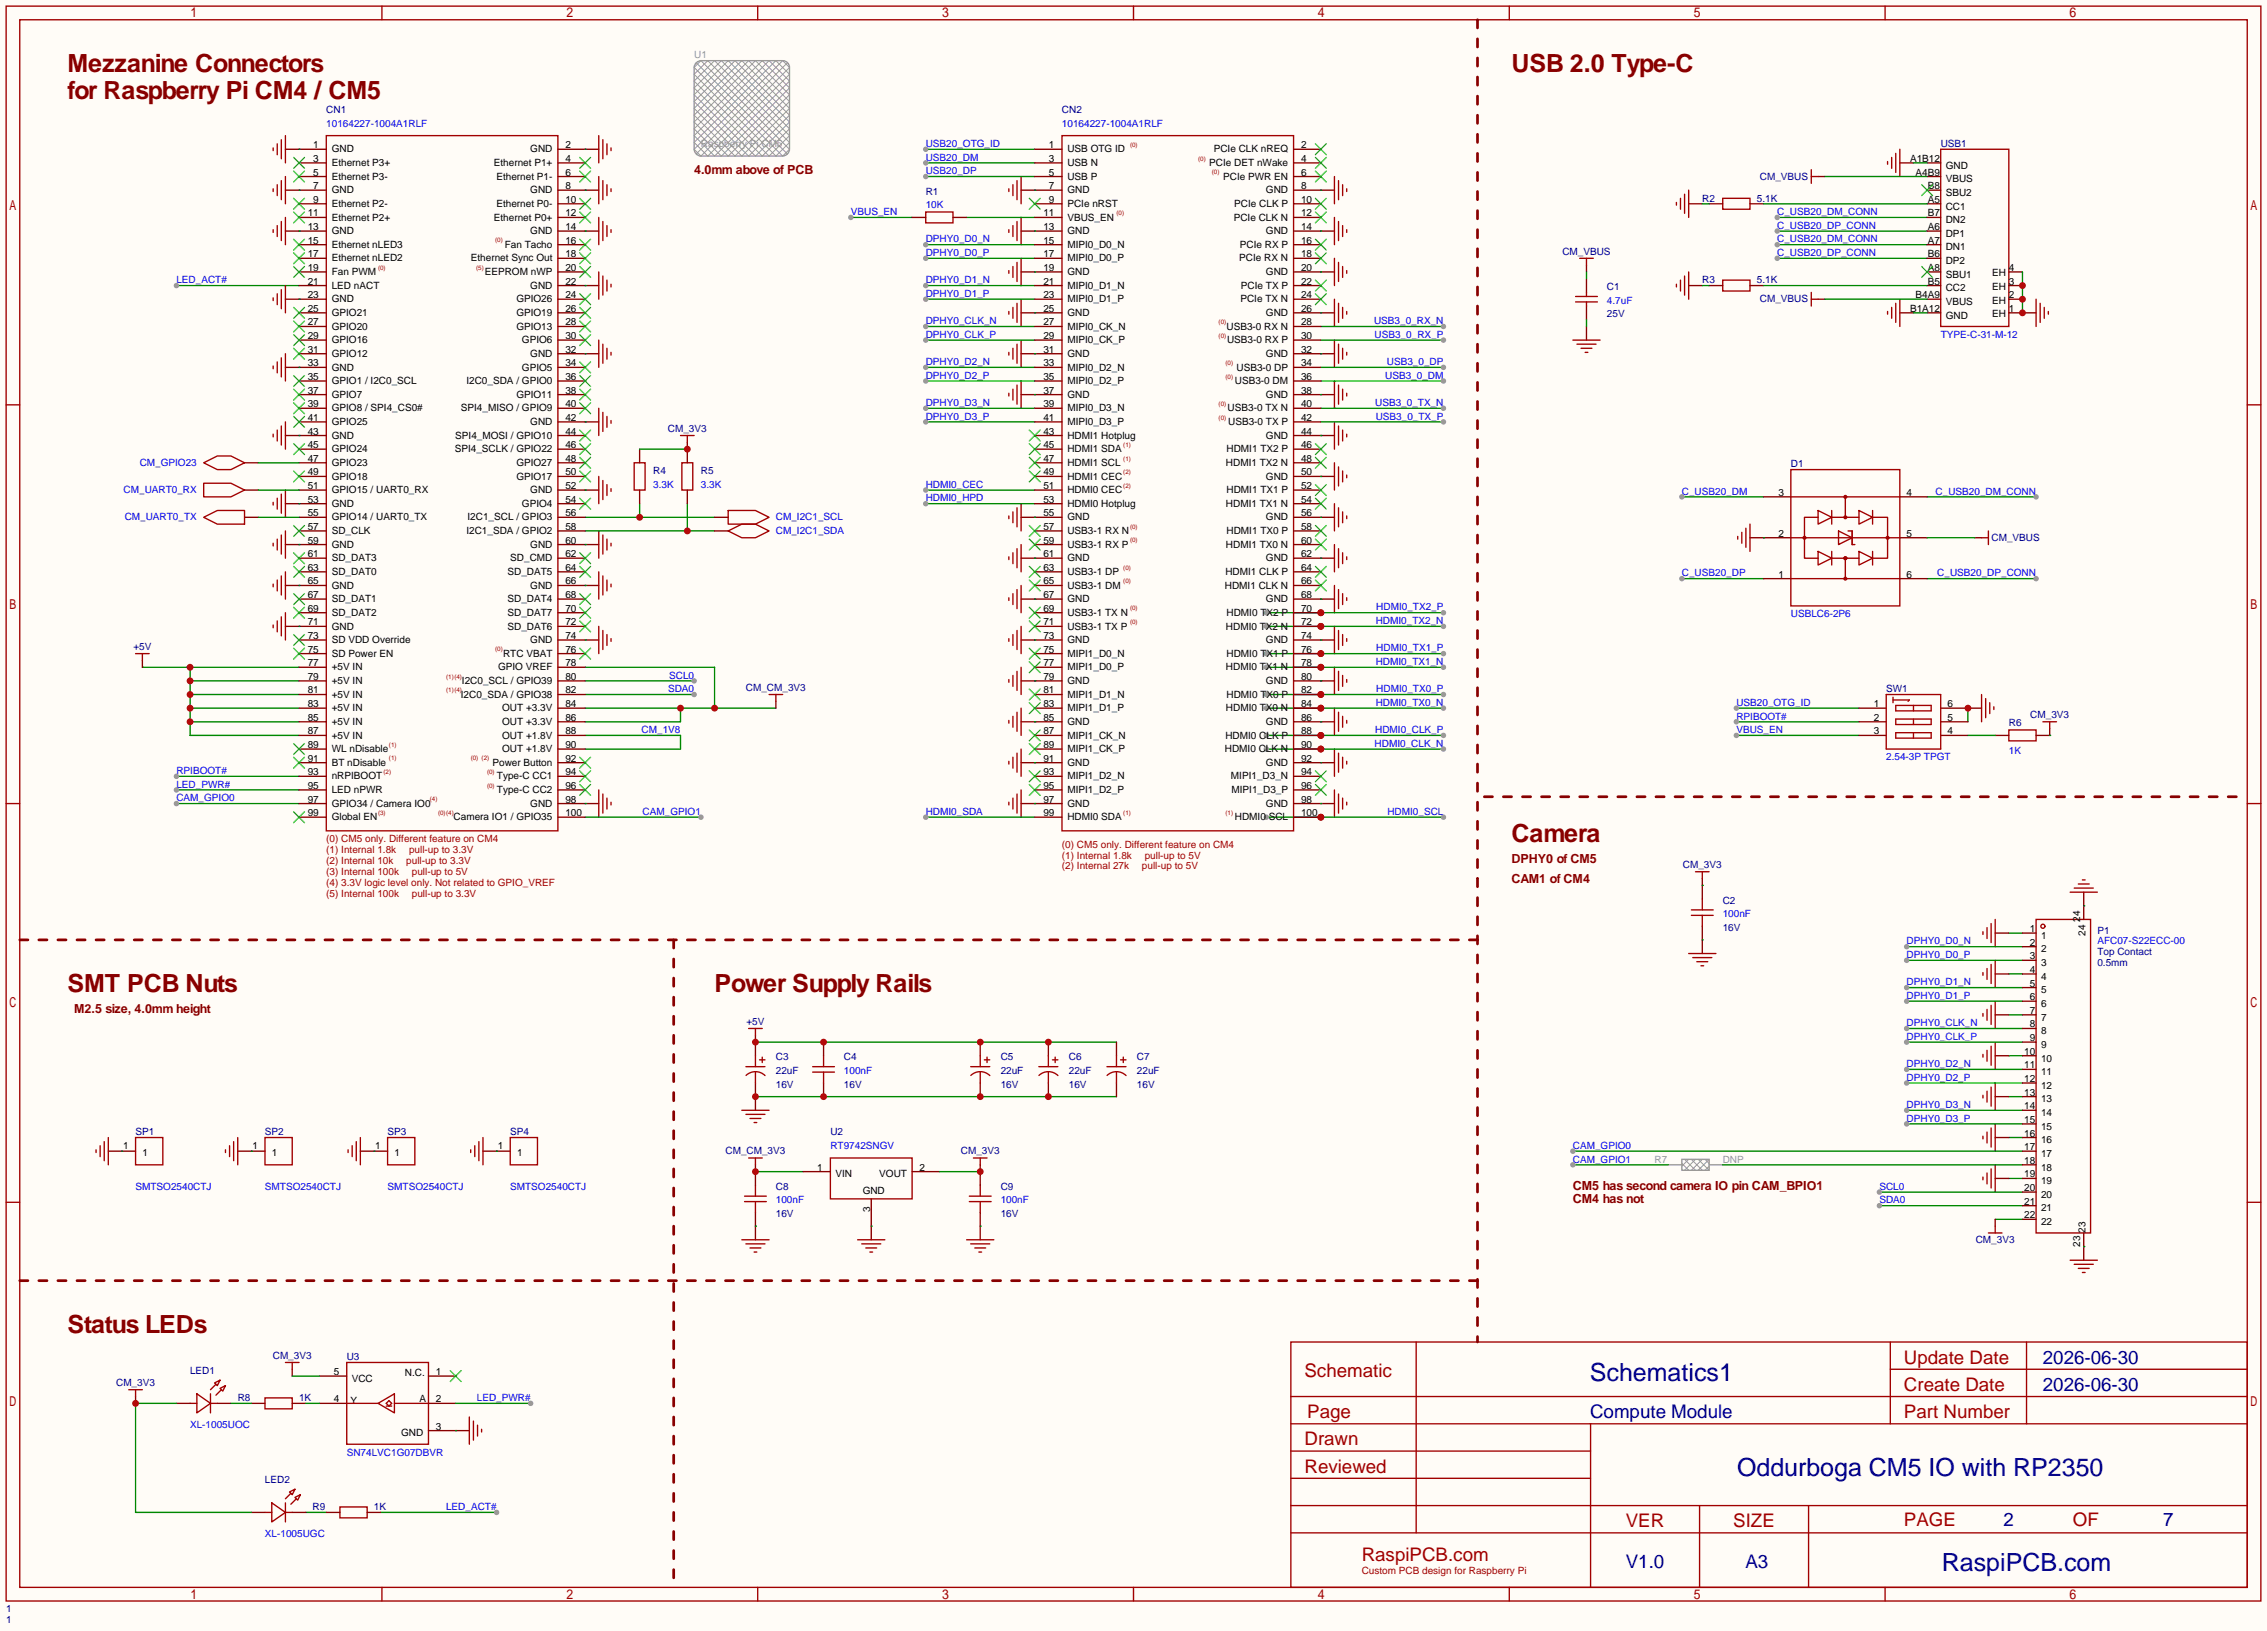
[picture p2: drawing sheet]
<svg xmlns="http://www.w3.org/2000/svg" width="423mm" height="304mm" viewBox="0 0 423 304" stroke-linecap="round" stroke-linejoin="round" font-family="sans-serif">
<defs><g id="words">
<g font-size="4.7" fill="#800">
<text x="12.6" y="13.4">Mezzanine Connectors</text>
<text x="281.8" y="13.4">USB 2.0 Type-C</text>
<text x="12.6" y="18.5">for Raspberry Pi CM4 / CM5</text>
<text x="281.8" y="156.9">Camera</text>
<text x="12.6" y="184.9">SMT PCB Nuts</text>
<text x="133.2" y="184.9">Power Supply Rails</text>
<text x="12.6" y="248.4">Status LEDs</text>
</g>
<g font-size="4.7" fill="#000080">
<text x="296.4" y="257.3">Schematics1</text>
<text x="323.8" y="275">Oddurboga CM5 IO with RP2350</text>
<text x="362" y="292.8">RaspiPCB.com</text>
</g>
<g font-size="3.5" fill="#a00000">
<text x="243.2" y="256.6">Schematic</text>
<text x="355" y="254.1">Update Date</text>
<text x="355" y="259.2">Create Date</text>
<text x="243.2" y="269.3">Drawn</text>
<text x="243.7" y="264.2">Page</text>
<text x="355" y="264.2">Part Number</text>
<text x="243.2" y="274.4">Reviewed</text>
<text x="303.1" y="284.6">VER</text>
<text x="323.1" y="284.6">SIZE</text>
<text x="355" y="284.3">PAGE</text>
<text x="386.5" y="284.3">OF</text>
<text x="253.9" y="290.8">RaspiPCB.com</text>
</g>
<g font-size="3.5" fill="#000080">
<text x="380.9" y="254.1">2026-06-30</text>
<text x="380.9" y="259.2">2026-06-30</text>
<text x="296.5" y="264.2">Compute Module</text>
<text x="373.6" y="284.3">2</text>
<text x="403.3" y="284.3">7</text>
<text x="303.1" y="292.2">V1.0</text>
<text x="325.4" y="292.2">A3</text>
</g>
<g font-size="2.3" fill="#800">
<text x="129.4" y="32.5">4.0mm above of PCB</text>
<text x="281.8" y="160.7">DPHY0 of CM5</text>
<text x="281.8" y="164.5">CAM1 of CM4</text>
<text x="13.8" y="188.7">M2.5 size, 4.0mm height</text>
<text x="293.2" y="221.7">CM5 has second camera IO pin CAM_BPIO1</text>
<text x="293.2" y="224.2">CM4 has not</text>
</g>
<g font-size="1.9" fill="#999">
<text x="129.4" y="10.9">U1</text>
<text x="130.7" y="27.4">Raspberry Pi CM5</text>
<text x="308.5" y="216.6">R7</text>
<text x="321.2" y="216.6">DNP</text>
</g>
<g font-size="1.9" fill="#000080">
<text x="60.8" y="21">CN1</text>
<text x="198" y="21">CN2</text>
<text x="361.8" y="27.4">USB1</text>
<text x="328.1" y="33.5">CM_VBUS</text>
<text x="172.6" y="36.3">R1</text>
<text x="317.4" y="37.5">R2</text>
<text x="327.5" y="37.5">5.1K</text>
<text x="291.3" y="47.5">CM_VBUS</text>
<text x="317.4" y="52.8">R3</text>
<text x="327.5" y="52.8">5.1K</text>
<text x="299.6" y="54.1">C1</text>
<text x="299.6" y="59.1">25V</text>
<text x="328.1" y="56.3">CM_VBUS</text>
<text x="124.5" y="80.5">CM_3V3</text>
<text x="121.8" y="88.3">R4</text>
<text x="130.7" y="88.3">R5</text>
<text x="333.9" y="87.1">D1</text>
<text x="371.3" y="100.8">CM_VBUS</text>
<text x="24.9" y="121.1">+5V</text>
<text x="139.1" y="128.7">CM_CM_3V3</text>
<text x="351.7" y="129">SW1</text>
<text x="374.5" y="135.3">R6</text>
<text x="378.5" y="133.8">CM_3V3</text>
<text x="313.7" y="161.8">CM_3V3</text>
<text x="321.2" y="168.4">C2</text>
<text x="321.2" y="173.4">16V</text>
<text x="391" y="173.9">P1</text>
<text x="391" y="178">Top Contact</text>
<text x="391" y="180">0.5mm</text>
<text x="139.2" y="191">+5V</text>
<text x="144.7" y="197.6">C3</text>
<text x="157.4" y="197.6">C4</text>
<text x="186.6" y="197.6">C5</text>
<text x="199.3" y="197.6">C6</text>
<text x="212" y="197.6">C7</text>
<text x="144.7" y="202.6">16V</text>
<text x="144.7" y="200.1">22uF</text>
<text x="157.4" y="202.6">16V</text>
<text x="186.6" y="202.6">16V</text>
<text x="186.6" y="200.1">22uF</text>
<text x="199.3" y="202.6">16V</text>
<text x="199.3" y="200.1">22uF</text>
<text x="212" y="202.6">16V</text>
<text x="212" y="200.1">22uF</text>
<text x="25.3" y="211.5">SP1</text>
<text x="49.4" y="211.5">SP2</text>
<text x="72.3" y="211.5">SP3</text>
<text x="95.1" y="211.5">SP4</text>
<text x="135.3" y="215.1">CM_CM_3V3</text>
<text x="154.8" y="211.5">U2</text>
<text x="179.1" y="215.1">CM_3V3</text>
<text x="144.7" y="221.7">C8</text>
<text x="186.6" y="221.7">C9</text>
<text x="144.7" y="226.8">16V</text>
<text x="186.6" y="226.8">16V</text>
<text x="368.4" y="231.6">CM_3V3</text>
<text x="35.4" y="256">LED1</text>
<text x="50.9" y="253.2">CM_3V3</text>
<text x="64.6" y="253.4">U3</text>
<text x="21.6" y="258.3">CM_3V3</text>
<text x="44.3" y="261.1">R8</text>
<text x="55.8" y="261.1">1K</text>
<text x="49.4" y="276.3">LED2</text>
<text x="58.3" y="281.4">R9</text>
<text x="69.7" y="281.4">1K</text>
<text x="1.1" y="300.4">1</text>
<text x="1.1" y="302.5">1</text>
</g>
<g font-size="1.9" fill="#00f">
<text x="60.8" y="23.6">10164227-1004A1RLF</text>
<text x="198" y="23.6">10164227-1004A1RLF</text>
<text x="172.6" y="29.9">USB20_DM</text>
<text x="172.6" y="27.4">USB20_OTG_ID</text>
<text x="172.6" y="32.5">USB20_DP</text>
<text x="158.6" y="40.1">VBUS_EN</text>
<text x="172.6" y="38.8">10K</text>
<text x="331.3" y="40.1">C_USB20_DM_CONN</text>
<text x="172.6" y="45.2">DPHY0_D0_N</text>
<text x="172.6" y="47.7">DPHY0_D0_P</text>
<text x="331.3" y="42.6">C_USB20_DP_CONN</text>
<text x="331.3" y="47.7">C_USB20_DP_CONN</text>
<text x="331.3" y="45.2">C_USB20_DM_CONN</text>
<text x="32.9" y="52.8">LED_ACT#</text>
<text x="172.6" y="52.8">DPHY0_D1_N</text>
<text x="172.6" y="55.3">DPHY0_D1_P</text>
<text x="299.6" y="56.6">4.7uF</text>
<text x="172.6" y="60.4">DPHY0_CLK_N</text>
<text x="172.6" y="62.9">DPHY0_CLK_P</text>
<text x="256.2" y="60.4">USB3_0_RX_N</text>
<text x="256.3" y="62.9">USB3_0_RX_P</text>
<text x="361.8" y="62.9">TYPE-C-31-M-12</text>
<text x="172.6" y="68">DPHY0_D2_N</text>
<text x="172.6" y="70.6">DPHY0_D2_P</text>
<text x="258.2" y="70.6">USB3_0_DM</text>
<text x="258.6" y="68">USB3_0_DP</text>
<text x="172.6" y="75.6">DPHY0_D3_N</text>
<text x="256.4" y="75.6">USB3_0_TX_N</text>
<text x="172.6" y="78.2">DPHY0_D3_P</text>
<text x="256.5" y="78.2">USB3_0_TX_P</text>
<text x="26" y="86.8">CM_GPIO23</text>
<text x="23" y="91.9">CM_UART0_RX</text>
<text x="121.8" y="90.9">3.3K</text>
<text x="130.7" y="90.9">3.3K</text>
<text x="172.6" y="90.9">HDMI0_CEC</text>
<text x="172.6" y="93.4">HDMI0_HPD</text>
<text x="313.6" y="92.2">C_USB20_DM</text>
<text x="360.9" y="92.2">C_USB20_DM_CONN</text>
<text x="23.2" y="97">CM_UART0_TX</text>
<text x="144.7" y="97">CM_I2C1_SCL</text>
<text x="144.7" y="99.5">CM_I2C1_SDA</text>
<text x="313.6" y="107.4">C_USB20_DP</text>
<text x="361.2" y="107.4">C_USB20_DP_CONN</text>
<text x="256.6" y="113.7">HDMI0_TX2_P</text>
<text x="256.5" y="116.3">HDMI0_TX2_N</text>
<text x="333.9" y="115">USBLC6-2P6</text>
<text x="256.5" y="123.9">HDMI0_TX1_N</text>
<text x="256.6" y="121.4">HDMI0_TX1_P</text>
<text x="124.5" y="129">SDA0</text>
<text x="124.8" y="126.4">SCL0</text>
<text x="256.5" y="131.5">HDMI0_TX0_N</text>
<text x="256.6" y="129">HDMI0_TX0_P</text>
<text x="323.7" y="131.5">USB20_OTG_ID</text>
<text x="119.6" y="136.6">CM_1V8</text>
<text x="256.4" y="136.6">HDMI0_CLK_P</text>
<text x="323.7" y="134.1">RPIBOOT#</text>
<text x="323.7" y="136.6">VBUS_EN</text>
<text x="256.3" y="139.1">HDMI0_CLK_N</text>
<text x="351.7" y="141.7">2.54-3P TPGT</text>
<text x="374.5" y="140.4">1K</text>
<text x="32.9" y="144.2">RPIBOOT#</text>
<text x="32.9" y="146.8">LED_PWR#</text>
<text x="32.9" y="149.3">CAM_GPIO0</text>
<text x="119.8" y="151.8">CAM_GPIO1</text>
<text x="172.6" y="151.8">HDMI0_SDA</text>
<text x="258.7" y="151.8">HDMI0_SCL</text>
<text x="321.2" y="170.9">100nF</text>
<text x="355.5" y="176">DPHY0_D0_N</text>
<text x="355.5" y="178.5">DPHY0_D0_P</text>
<text x="391" y="176">AFC07-S22ECC-00</text>
<text x="355.5" y="183.6">DPHY0_D1_N</text>
<text x="355.5" y="186.1">DPHY0_D1_P</text>
<text x="355.5" y="191.2">DPHY0_CLK_N</text>
<text x="355.5" y="193.8">DPHY0_CLK_P</text>
<text x="157.4" y="200.1">100nF</text>
<text x="355.5" y="198.8">DPHY0_D2_N</text>
<text x="355.5" y="201.4">DPHY0_D2_P</text>
<text x="355.5" y="209">DPHY0_D3_P</text>
<text x="355.5" y="206.5">DPHY0_D3_N</text>
<text x="154.8" y="214.1">RT9742SNGV</text>
<text x="293.2" y="214.1">CAM_GPIO0</text>
<text x="25.3" y="221.7">SMTSO2540CTJ</text>
<text x="49.4" y="221.7">SMTSO2540CTJ</text>
<text x="72.3" y="221.7">SMTSO2540CTJ</text>
<text x="95.1" y="221.7">SMTSO2540CTJ</text>
<text x="293.2" y="216.6">CAM_GPIO1</text>
<text x="350.4" y="221.7">SCL0</text>
<text x="144.7" y="224.2">100nF</text>
<text x="186.6" y="224.2">100nF</text>
<text x="350.4" y="224.2">SDA0</text>
<text x="88.9" y="261.1">LED_PWR#</text>
<text x="35.4" y="266.1">XL-1005UOC</text>
<text x="64.6" y="271.2">SN74LVC1G07DBVR</text>
<text x="83.2" y="281.4">LED_ACT#</text>
<text x="49.4" y="286.5">XL-1005UGC</text>
</g>
<g font-size="1.9">
<text x="58.4" y="27.6">1</text>
<text x="61.8" y="28.4">GND</text>
<text x="98.9" y="28.4">GND</text>
<text x="105.4" y="27.6">2</text>
<text x="195.6" y="27.6">1</text>
<text x="199" y="28.4">USB OTG ID</text>
<text x="226.3" y="28.4">PCIe CLK nREQ</text>
<text x="242.6" y="27.6">2</text>
<text x="58.4" y="30.2">3</text>
<text x="58.4" y="32.7">5</text>
<text x="58.4" y="35.2">7</text>
<text x="61.8" y="30.9">Ethernet P3+</text>
<text x="61.8" y="33.5">Ethernet P3-</text>
<text x="92.1" y="30.9">Ethernet P1+</text>
<text x="92.5" y="33.5">Ethernet P1-</text>
<text x="105.4" y="35.2">8</text>
<text x="105.4" y="32.7">6</text>
<text x="105.4" y="30.2">4</text>
<text x="195.6" y="30.2">3</text>
<text x="195.6" y="32.7">5</text>
<text x="195.6" y="35.2">7</text>
<text x="199" y="30.9">USB N</text>
<text x="199" y="33.5">USB P</text>
<text x="225.5" y="30.9">PCIe DET nWake</text>
<text x="228" y="33.5">PCIe PWR EN</text>
<text x="242.6" y="35.2">8</text>
<text x="242.6" y="32.7">6</text>
<text x="242.6" y="30.2">4</text>
<text x="356.1" y="30.2">A1B12</text>
<text x="357.1" y="32.7">A4B9</text>
<text x="359.4" y="35.2">B8</text>
<text x="362.8" y="31.4">GND</text>
<text x="362.8" y="34">VBUS</text>
<text x="57.4" y="40.3">11</text>
<text x="58.4" y="37.8">9</text>
<text x="61.8" y="36">GND</text>
<text x="61.8" y="38.6">Ethernet P2-</text>
<text x="61.8" y="41.1">Ethernet P2+</text>
<text x="92.1" y="41.1">Ethernet P0+</text>
<text x="92.5" y="38.6">Ethernet P0-</text>
<text x="98.9" y="36">GND</text>
<text x="105.4" y="40.3">12</text>
<text x="105.4" y="37.8">10</text>
<text x="194.5" y="40.3">11</text>
<text x="195.6" y="37.8">9</text>
<text x="199" y="36">GND</text>
<text x="199" y="38.6">PCIe nRST</text>
<text x="199" y="41.1">VBUS_EN</text>
<text x="230" y="41.1">PCIe CLK N</text>
<text x="230.1" y="38.6">PCIe CLK P</text>
<text x="236" y="36">GND</text>
<text x="242.6" y="40.3">12</text>
<text x="242.6" y="37.8">10</text>
<text x="359.4" y="37.8">A5</text>
<text x="359.4" y="40.3">B7</text>
<text x="362.8" y="36.5">SBU2</text>
<text x="362.8" y="39.1">CC1</text>
<text x="362.8" y="41.6">DN2</text>
<text x="57.4" y="42.9">13</text>
<text x="57.4" y="45.4">15</text>
<text x="57.4" y="47.9">17</text>
<text x="61.8" y="43.6">GND</text>
<text x="61.8" y="46.2">Ethernet nLED3</text>
<text x="94.1" y="46.2">Fan Tacho</text>
<text x="98.9" y="43.6">GND</text>
<text x="105.4" y="47.9">18</text>
<text x="105.4" y="45.4">16</text>
<text x="105.4" y="42.9">14</text>
<text x="194.5" y="42.9">13</text>
<text x="194.5" y="45.4">15</text>
<text x="194.5" y="47.9">17</text>
<text x="199" y="43.6">GND</text>
<text x="199" y="46.2">MIPI0_D0_N</text>
<text x="231.2" y="46.2">PCIe RX P</text>
<text x="236" y="43.6">GND</text>
<text x="242.6" y="47.9">18</text>
<text x="242.6" y="45.4">16</text>
<text x="242.6" y="42.9">14</text>
<text x="359.4" y="42.9">A6</text>
<text x="359.4" y="45.4">A7</text>
<text x="359.4" y="47.9">B6</text>
<text x="362.8" y="44.1">DP1</text>
<text x="362.8" y="46.7">DN1</text>
<text x="57.4" y="50.5">19</text>
<text x="57.4" y="53">21</text>
<text x="61.8" y="48.7">Ethernet nLED2</text>
<text x="61.8" y="51.3">Fan PWM</text>
<text x="61.8" y="53.8">LED nACT</text>
<text x="87.8" y="48.7">Ethernet Sync Out</text>
<text x="90.4" y="51.3">EEPROM nWP</text>
<text x="98.9" y="53.8">GND</text>
<text x="105.4" y="53">22</text>
<text x="105.4" y="50.5">20</text>
<text x="194.5" y="50.5">19</text>
<text x="194.5" y="53">21</text>
<text x="199" y="48.7">MIPI0_D0_P</text>
<text x="199" y="51.3">GND</text>
<text x="199" y="53.8">MIPI0_D1_N</text>
<text x="231" y="48.7">PCIe RX N</text>
<text x="231.4" y="53.8">PCIe TX P</text>
<text x="236" y="51.3">GND</text>
<text x="242.6" y="53">22</text>
<text x="242.6" y="50.5">20</text>
<text x="359.4" y="50.5">A8</text>
<text x="359.4" y="53">B5</text>
<text x="362.8" y="49.2">DP2</text>
<text x="362.8" y="51.8">SBU1</text>
<text x="371.4" y="51.5">EH</text>
<text x="374.5" y="50.5">4</text>
<text x="374.5" y="53">3</text>
<text x="57.4" y="55.6">23</text>
<text x="57.4" y="58.1">25</text>
<text x="61.8" y="56.3">GND</text>
<text x="61.8" y="58.9">GPIO21</text>
<text x="96.3" y="58.9">GPIO19</text>
<text x="96.3" y="56.3">GPIO26</text>
<text x="105.4" y="58.1">26</text>
<text x="105.4" y="55.6">24</text>
<text x="194.5" y="55.6">23</text>
<text x="194.5" y="58.1">25</text>
<text x="199" y="56.3">MIPI0_D1_P</text>
<text x="199" y="58.9">GND</text>
<text x="231.3" y="56.3">PCIe TX N</text>
<text x="236" y="58.9">GND</text>
<text x="242.6" y="58.1">26</text>
<text x="242.6" y="55.6">24</text>
<text x="356.1" y="58.1">B1A12</text>
<text x="357.1" y="55.6">B4A9</text>
<text x="362.8" y="54.3">CC2</text>
<text x="362.8" y="56.8">VBUS</text>
<text x="362.8" y="59.4">GND</text>
<text x="371.4" y="54">EH</text>
<text x="371.4" y="56.6">EH</text>
<text x="371.4" y="59.1">EH</text>
<text x="374.5" y="55.6">2</text>
<text x="374.5" y="58.1">1</text>
<text x="57.4" y="60.6">27</text>
<text x="57.4" y="63.2">29</text>
<text x="57.4" y="65.7">31</text>
<text x="61.8" y="61.4">GPIO20</text>
<text x="61.8" y="64">GPIO16</text>
<text x="96.3" y="61.4">GPIO13</text>
<text x="97.3" y="64">GPIO6</text>
<text x="105.4" y="65.7">32</text>
<text x="105.4" y="63.2">30</text>
<text x="105.4" y="60.6">28</text>
<text x="194.5" y="60.6">27</text>
<text x="194.5" y="63.2">29</text>
<text x="194.5" y="65.7">31</text>
<text x="199" y="61.4">MIPI0_CK_N</text>
<text x="199" y="64">MIPI0_CK_P</text>
<text x="228.7" y="61.4">USB3-0 RX N</text>
<text x="228.8" y="64">USB3-0 RX P</text>
<text x="242.6" y="65.7">32</text>
<text x="242.6" y="63.2">30</text>
<text x="242.6" y="60.6">28</text>
<text x="57.4" y="68.3">33</text>
<text x="57.4" y="70.8">35</text>
<text x="61.8" y="66.5">GPIO12</text>
<text x="61.8" y="69">GND</text>
<text x="61.8" y="71.6">GPIO1 / I2C0_SCL</text>
<text x="86.9" y="71.6">I2C0_SDA / GPIO0</text>
<text x="97.3" y="69">GPIO5</text>
<text x="98.9" y="66.5">GND</text>
<text x="105.4" y="70.8">36</text>
<text x="105.4" y="68.3">34</text>
<text x="194.5" y="68.3">33</text>
<text x="194.5" y="70.8">35</text>
<text x="199" y="66.5">GND</text>
<text x="199" y="69">MIPI0_D2_N</text>
<text x="199" y="71.6">MIPI0_D2_P</text>
<text x="230.2" y="71.6">USB3-0 DM</text>
<text x="230.5" y="69">USB3-0 DP</text>
<text x="236" y="66.5">GND</text>
<text x="242.6" y="70.8">36</text>
<text x="242.6" y="68.3">34</text>
<text x="57.4" y="73.3">37</text>
<text x="57.4" y="75.9">39</text>
<text x="61.8" y="74.1">GPIO7</text>
<text x="61.8" y="76.7">GPIO8 / SPI4_CS0#</text>
<text x="85.9" y="76.7">SPI4_MISO / GPIO9</text>
<text x="96.3" y="74.1">GPIO11</text>
<text x="105.4" y="75.9">40</text>
<text x="105.4" y="73.3">38</text>
<text x="194.5" y="73.3">37</text>
<text x="194.5" y="75.9">39</text>
<text x="199" y="74.1">GND</text>
<text x="199" y="76.7">MIPI0_D3_N</text>
<text x="228.9" y="76.7">USB3-0 TX N</text>
<text x="236" y="74.1">GND</text>
<text x="242.6" y="75.9">40</text>
<text x="242.6" y="73.3">38</text>
<text x="57.4" y="78.4">41</text>
<text x="57.4" y="81">43</text>
<text x="57.4" y="83.5">45</text>
<text x="61.8" y="79.2">GPIO25</text>
<text x="61.8" y="81.7">GND</text>
<text x="84.9" y="81.7">SPI4_MOSI / GPIO10</text>
<text x="98.9" y="79.2">GND</text>
<text x="105.4" y="83.5">46</text>
<text x="105.4" y="81">44</text>
<text x="105.4" y="78.4">42</text>
<text x="194.5" y="78.4">41</text>
<text x="194.5" y="81">43</text>
<text x="194.5" y="83.5">45</text>
<text x="199" y="79.2">MIPI0_D3_P</text>
<text x="199" y="81.7">HDMI1 Hotplug</text>
<text x="229" y="79.2">USB3-0 TX P</text>
<text x="236" y="81.7">GND</text>
<text x="242.6" y="83.5">46</text>
<text x="242.6" y="81">44</text>
<text x="242.6" y="78.4">42</text>
<text x="57.4" y="86">47</text>
<text x="57.4" y="88.6">49</text>
<text x="61.8" y="84.3">GPIO24</text>
<text x="61.8" y="86.8">GPIO23</text>
<text x="61.8" y="89.4">GPIO18</text>
<text x="84.8" y="84.3">SPI4_SCLK / GPIO22</text>
<text x="96.3" y="89.4">GPIO17</text>
<text x="96.3" y="86.8">GPIO27</text>
<text x="105.4" y="88.6">50</text>
<text x="105.4" y="86">48</text>
<text x="194.5" y="86">47</text>
<text x="194.5" y="88.6">49</text>
<text x="199" y="84.3">HDMI1 SDA</text>
<text x="199" y="86.8">HDMI1 SCL</text>
<text x="199" y="89.4">HDMI1 CEC</text>
<text x="228.6" y="86.8">HDMI1 TX2 N</text>
<text x="228.7" y="84.3">HDMI1 TX2 P</text>
<text x="236" y="89.4">GND</text>
<text x="242.6" y="88.6">50</text>
<text x="242.6" y="86">48</text>
<text x="57.4" y="91.1">51</text>
<text x="57.4" y="93.7">53</text>
<text x="61.8" y="91.9">GPIO15 / UART0_RX</text>
<text x="61.8" y="94.4">GND</text>
<text x="97.3" y="94.4">GPIO4</text>
<text x="98.9" y="91.9">GND</text>
<text x="105.4" y="93.7">54</text>
<text x="105.4" y="91.1">52</text>
<text x="194.5" y="91.1">51</text>
<text x="194.5" y="93.7">53</text>
<text x="199" y="91.9">HDMI0 CEC</text>
<text x="199" y="94.4">HDMI0 Hotplug</text>
<text x="228.6" y="94.4">HDMI1 TX1 N</text>
<text x="228.7" y="91.9">HDMI1 TX1 P</text>
<text x="242.6" y="93.7">54</text>
<text x="242.6" y="91.1">52</text>
<text x="331.6" y="92.4">3</text>
<text x="355.5" y="92.4">4</text>
<text x="57.4" y="96.2">55</text>
<text x="57.4" y="98.7">57</text>
<text x="57.4" y="101.3">59</text>
<text x="61.8" y="97">GPIO14 / UART0_TX</text>
<text x="61.8" y="99.5">SD_CLK</text>
<text x="86.9" y="99.5">I2C1_SDA / GPIO2</text>
<text x="87.2" y="97">I2C1_SCL / GPIO3</text>
<text x="105.4" y="101.3">60</text>
<text x="105.4" y="98.7">58</text>
<text x="105.4" y="96.2">56</text>
<text x="194.5" y="96.2">55</text>
<text x="194.5" y="98.7">57</text>
<text x="194.5" y="101.3">59</text>
<text x="199" y="97">GND</text>
<text x="199" y="99.5">USB3-1 RX N</text>
<text x="228.7" y="99.5">HDMI1 TX0 P</text>
<text x="236" y="97">GND</text>
<text x="242.6" y="101.3">60</text>
<text x="242.6" y="98.7">58</text>
<text x="242.6" y="96.2">56</text>
<text x="331.6" y="100">2</text>
<text x="355.5" y="100">5</text>
<text x="57.4" y="103.8">61</text>
<text x="57.4" y="106.4">63</text>
<text x="61.8" y="102.1">GND</text>
<text x="61.8" y="104.6">SD_DAT3</text>
<text x="61.8" y="107.1">SD_DAT0</text>
<text x="94.6" y="107.1">SD_DAT5</text>
<text x="95.1" y="104.6">SD_CMD</text>
<text x="98.9" y="102.1">GND</text>
<text x="105.4" y="106.4">64</text>
<text x="105.4" y="103.8">62</text>
<text x="194.5" y="103.8">61</text>
<text x="194.5" y="106.4">63</text>
<text x="199" y="102.1">USB3-1 RX P</text>
<text x="199" y="104.6">GND</text>
<text x="199" y="107.1">USB3-1 DP</text>
<text x="228.5" y="107.1">HDMI1 CLK P</text>
<text x="228.6" y="102.1">HDMI1 TX0 N</text>
<text x="236" y="104.6">GND</text>
<text x="242.6" y="106.4">64</text>
<text x="242.6" y="103.8">62</text>
<text x="331.6" y="107.6">1</text>
<text x="355.5" y="107.6">6</text>
<text x="57.4" y="108.9">65</text>
<text x="57.4" y="111.4">67</text>
<text x="57.4" y="114">69</text>
<text x="61.8" y="109.7">GND</text>
<text x="61.8" y="112.2">SD_DAT1</text>
<text x="94.6" y="112.2">SD_DAT4</text>
<text x="98.9" y="109.7">GND</text>
<text x="105.4" y="114">70</text>
<text x="105.4" y="111.4">68</text>
<text x="105.4" y="108.9">66</text>
<text x="194.5" y="108.9">65</text>
<text x="194.5" y="111.4">67</text>
<text x="194.5" y="114">69</text>
<text x="199" y="109.7">USB3-1 DM</text>
<text x="199" y="112.2">GND</text>
<text x="228.4" y="109.7">HDMI1 CLK N</text>
<text x="236" y="112.2">GND</text>
<text x="242.6" y="114">70</text>
<text x="242.6" y="111.4">68</text>
<text x="242.6" y="108.9">66</text>
<text x="57.4" y="116.5">71</text>
<text x="57.4" y="119.1">73</text>
<text x="61.8" y="114.8">SD_DAT2</text>
<text x="61.8" y="117.3">GND</text>
<text x="61.8" y="119.8">SD VDD Override</text>
<text x="94.6" y="117.3">SD_DAT6</text>
<text x="94.6" y="114.8">SD_DAT7</text>
<text x="98.9" y="119.8">GND</text>
<text x="105.4" y="119.1">74</text>
<text x="105.4" y="116.5">72</text>
<text x="194.5" y="116.5">71</text>
<text x="194.5" y="119.1">73</text>
<text x="199" y="114.8">USB3-1 TX N</text>
<text x="199" y="117.3">USB3-1 TX P</text>
<text x="199" y="119.8">GND</text>
<text x="228.6" y="117.3">HDMI0 TX2 N</text>
<text x="228.7" y="114.8">HDMI0 TX2 P</text>
<text x="236" y="119.8">GND</text>
<text x="242.6" y="119.1">74</text>
<text x="242.6" y="116.5">72</text>
<text x="57.4" y="121.6">75</text>
<text x="57.4" y="124.1">77</text>
<text x="61.8" y="122.4">SD Power EN</text>
<text x="61.8" y="124.9">+5V IN</text>
<text x="92.9" y="124.9">GPIO VREF</text>
<text x="93.8" y="122.4">RTC VBAT</text>
<text x="105.4" y="124.1">78</text>
<text x="105.4" y="121.6">76</text>
<text x="194.5" y="121.6">75</text>
<text x="194.5" y="124.1">77</text>
<text x="199" y="122.4">MIPI1_D0_N</text>
<text x="199" y="124.9">MIPI1_D0_P</text>
<text x="228.6" y="124.9">HDMI0 TX1 N</text>
<text x="228.7" y="122.4">HDMI0 TX1 P</text>
<text x="242.6" y="124.1">78</text>
<text x="242.6" y="121.6">76</text>
<text x="57.4" y="126.7">79</text>
<text x="57.4" y="129.2">81</text>
<text x="57.4" y="131.8">83</text>
<text x="61.8" y="127.5">+5V IN</text>
<text x="61.8" y="130">+5V IN</text>
<text x="85.9" y="130">I2C0_SDA / GPIO38</text>
<text x="86.1" y="127.5">I2C0_SCL / GPIO39</text>
<text x="105.4" y="131.8">84</text>
<text x="105.4" y="129.2">82</text>
<text x="105.4" y="126.7">80</text>
<text x="194.5" y="126.7">79</text>
<text x="194.5" y="129.2">81</text>
<text x="194.5" y="131.8">83</text>
<text x="199" y="127.5">GND</text>
<text x="199" y="130">MIPI1_D1_N</text>
<text x="228.7" y="130">HDMI0 TX0 P</text>
<text x="236" y="127.5">GND</text>
<text x="242.6" y="131.8">84</text>
<text x="242.6" y="129.2">82</text>
<text x="242.6" y="126.7">80</text>
<text x="349.4" y="131.8">1</text>
<text x="363.1" y="131.8">6</text>
<text x="57.4" y="134.3">85</text>
<text x="57.4" y="136.8">87</text>
<text x="61.8" y="132.5">+5V IN</text>
<text x="61.8" y="135.1">+5V IN</text>
<text x="61.8" y="137.6">+5V IN</text>
<text x="93.6" y="137.6">OUT +1.8V</text>
<text x="93.6" y="135.1">OUT +3.3V</text>
<text x="93.6" y="132.5">OUT +3.3V</text>
<text x="105.4" y="136.8">88</text>
<text x="105.4" y="134.3">86</text>
<text x="194.5" y="134.3">85</text>
<text x="194.5" y="136.8">87</text>
<text x="199" y="132.5">MIPI1_D1_P</text>
<text x="199" y="135.1">GND</text>
<text x="199" y="137.6">MIPI1_CK_N</text>
<text x="228.5" y="137.6">HDMI0 CLK P</text>
<text x="228.6" y="132.5">HDMI0 TX0 N</text>
<text x="236" y="135.1">GND</text>
<text x="242.6" y="136.8">88</text>
<text x="242.6" y="134.3">86</text>
<text x="349.4" y="134.3">2</text>
<text x="349.4" y="136.8">3</text>
<text x="363.1" y="136.8">4</text>
<text x="363.1" y="134.3">5</text>
<text x="57.4" y="139.4">89</text>
<text x="57.4" y="141.9">91</text>
<text x="61.8" y="140.2">WL nDisable</text>
<text x="61.8" y="142.7">BT nDisable</text>
<text x="91.8" y="142.7">Power Button</text>
<text x="93.6" y="140.2">OUT +1.8V</text>
<text x="105.4" y="141.9">92</text>
<text x="105.4" y="139.4">90</text>
<text x="194.5" y="139.4">89</text>
<text x="194.5" y="141.9">91</text>
<text x="199" y="140.2">MIPI1_CK_P</text>
<text x="199" y="142.7">GND</text>
<text x="228.4" y="140.2">HDMI0 CLK N</text>
<text x="236" y="142.7">GND</text>
<text x="242.6" y="141.9">92</text>
<text x="242.6" y="139.4">90</text>
<text x="57.4" y="144.5">93</text>
<text x="57.4" y="147">95</text>
<text x="57.4" y="149.5">97</text>
<text x="61.8" y="145.2">nRPIBOOT</text>
<text x="61.8" y="147.8">LED nPWR</text>
<text x="92.6" y="147.8">Type-C CC2</text>
<text x="92.6" y="145.2">Type-C CC1</text>
<text x="105.4" y="149.5">98</text>
<text x="105.4" y="147">96</text>
<text x="105.4" y="144.5">94</text>
<text x="194.5" y="144.5">93</text>
<text x="194.5" y="147">95</text>
<text x="194.5" y="149.5">97</text>
<text x="199" y="145.2">MIPI1_D2_N</text>
<text x="199" y="147.8">MIPI1_D2_P</text>
<text x="229.5" y="145.2">MIPI1_D3_N</text>
<text x="229.6" y="147.8">MIPI1_D3_P</text>
<text x="242.6" y="149.5">98</text>
<text x="242.6" y="147">96</text>
<text x="242.6" y="144.5">94</text>
<text x="57.4" y="152.1">99</text>
<text x="61.8" y="150.3">GPIO34 / Camera IO0</text>
<text x="61.8" y="152.9">Global EN</text>
<text x="84.6" y="152.9">Camera IO1 / GPIO35</text>
<text x="98.9" y="150.3">GND</text>
<text x="105.4" y="152.1">100</text>
<text x="194.5" y="152.1">99</text>
<text x="199" y="150.3">GND</text>
<text x="199" y="152.9">HDMI0 SDA</text>
<text x="230.2" y="152.9">HDMI0 SCL</text>
<text x="236" y="150.3">GND</text>
<text x="242.6" y="152.1">100</text>
<text x="378.4" y="173.7">1</text>
<text x="387.8" y="171.8" transform="rotate(-90 387.8 171.8)">24</text>
<text x="378.4" y="176.2">2</text>
<text x="378.4" y="178.8">3</text>
<text x="380.5" y="174.9">1</text>
<text x="380.5" y="177.5">2</text>
<text x="388.8" y="174.4" transform="rotate(-90 388.8 174.4)">24</text>
<text x="378.4" y="181.3">4</text>
<text x="378.4" y="183.8">5</text>
<text x="380.5" y="180">3</text>
<text x="380.5" y="182.6">4</text>
<text x="380.5" y="185.1">5</text>
<text x="378.4" y="186.4">6</text>
<text x="378.4" y="188.9">7</text>
<text x="378.4" y="191.5">8</text>
<text x="380.5" y="187.6">6</text>
<text x="380.5" y="190.2">7</text>
<text x="377.4" y="196.5">10</text>
<text x="378.4" y="194">9</text>
<text x="380.5" y="192.7">8</text>
<text x="380.5" y="195.3">9</text>
<text x="380.5" y="197.8">10</text>
<text x="377.4" y="199.1">11</text>
<text x="377.4" y="201.6">12</text>
<text x="380.5" y="200.3">11</text>
<text x="380.5" y="202.9">12</text>
<text x="377.4" y="204.2">13</text>
<text x="377.4" y="206.7">14</text>
<text x="377.4" y="209.2">15</text>
<text x="380.5" y="205.4">13</text>
<text x="380.5" y="208">14</text>
<text x="23" y="214.1">1</text>
<text x="26.5" y="215.3">1</text>
<text x="47.1" y="214.1">1</text>
<text x="50.7" y="215.3">1</text>
<text x="70" y="214.1">1</text>
<text x="73.5" y="215.3">1</text>
<text x="92.8" y="214.1">1</text>
<text x="96.4" y="215.3">1</text>
<text x="377.4" y="211.8">16</text>
<text x="377.4" y="214.3">17</text>
<text x="380.5" y="210.5">15</text>
<text x="380.5" y="213">16</text>
<text x="380.5" y="215.6">17</text>
<text x="152.4" y="218.1">1</text>
<text x="155.8" y="219.4">VIN</text>
<text x="163.9" y="219.4">VOUT</text>
<text x="171.4" y="218.1">2</text>
<text x="377.4" y="216.9">18</text>
<text x="377.4" y="219.4">19</text>
<text x="377.4" y="221.9">20</text>
<text x="380.5" y="218.1">18</text>
<text x="380.5" y="220.7">19</text>
<text x="160.8" y="222.5">GND</text>
<text x="162.2" y="225.8" transform="rotate(-90 162.2 225.8)">3</text>
<text x="377.4" y="224.5">21</text>
<text x="377.4" y="227">22</text>
<text x="380.5" y="223.2">20</text>
<text x="380.5" y="225.7">21</text>
<text x="380.5" y="228.3">22</text>
<text x="387.8" y="232.3" transform="rotate(-90 387.8 232.3)">23</text>
<text x="388.8" y="229.7" transform="rotate(-90 388.8 229.7)">23</text>
<text x="62.2" y="256.2">5</text>
<text x="65.6" y="257.5">VCC</text>
<text x="75.5" y="256.5">N.C.</text>
<text x="81.3" y="256.2">1</text>
<text x="62.2" y="261.3">4</text>
<text x="65.3" y="261.6">Y</text>
<text x="78.2" y="261.3">A</text>
<text x="81.3" y="261.3">2</text>
<text x="74.8" y="267.7">GND</text>
<text x="81.3" y="266.4">3</text>
</g>
<g font-size="1.9" fill="#a00000">
<text x="60.8" y="156.9">(0) CM5 only. Different feature on CM4</text>
<text x="60.8" y="159">(1) Internal 1.8k</text>
<text x="60.8" y="161">(2) Internal 10k</text>
<text x="75.7" y="161">pull-up to 3.3V</text>
<text x="76.3" y="159">pull-up to 3.3V</text>
<text x="198" y="157.9">(0) CM5 only. Different feature on CM4</text>
<text x="198" y="160">(1) Internal 1.8k</text>
<text x="213.4" y="160">pull-up to 5V</text>
<text x="60.8" y="163">(3) Internal 100k</text>
<text x="60.8" y="165.1">(4) 3.3V logic level only. Not related to GPIO_VREF</text>
<text x="60.8" y="167.1">(5) Internal 100k</text>
<text x="76.8" y="163">pull-up to 5V</text>
<text x="76.8" y="167.1">pull-up to 3.3V</text>
<text x="198" y="162">(2) Internal 27k</text>
<text x="212.9" y="162">pull-up to 5V</text>
<text x="253.9" y="293.3">Custom PCB design for Raspberry Pi</text>
</g>
<g font-size="1.2" fill="#a00000">
<text x="210.7" y="27.4">(0)</text>
<text x="223.4" y="29.9">(0)</text>
<text x="225.9" y="32.5">(0)</text>
<text x="208.2" y="40.1">(0)</text>
<text x="92.3" y="45.2">(0)</text>
<text x="70.5" y="50.2">(0)</text>
<text x="88.8" y="50.2">(5)</text>
<text x="227.2" y="60.4">(0)</text>
<text x="227.2" y="62.9">(0)</text>
<text x="228.5" y="68">(0)</text>
<text x="228.5" y="70.6">(0)</text>
<text x="227.2" y="75.6">(0)</text>
<text x="209.4" y="83.3">(1)</text>
<text x="227.2" y="78.2">(0)</text>
<text x="209.4" y="85.8">(1)</text>
<text x="209.4" y="88.3">(2)</text>
<text x="209.4" y="90.9">(2)</text>
<text x="210.7" y="98.5">(0)</text>
<text x="210.7" y="101">(0)</text>
<text x="209.4" y="106.1">(0)</text>
<text x="209.4" y="108.7">(0)</text>
<text x="210.7" y="113.7">(0)</text>
<text x="210.7" y="116.3">(0)</text>
<text x="92.3" y="121.4">(0)</text>
<text x="83.2" y="126.4">(1)(4)</text>
<text x="83.2" y="129">(1)(4)</text>
<text x="72.5" y="139.1">(1)</text>
<text x="72.5" y="141.7">(1)</text>
<text x="87.8" y="141.7">(0) (2)</text>
<text x="71.5" y="144.2">(2)</text>
<text x="80.1" y="149.3">(4)</text>
<text x="90.8" y="144.2">(0)</text>
<text x="90.8" y="146.8">(0)</text>
<text x="70.5" y="151.8">(3)</text>
<text x="81.7" y="151.8">(0)(4)</text>
<text x="209.4" y="151.8">(1)</text>
<text x="228.5" y="151.8">(1)</text>
</g>
</g></defs>
<path d="M0 0h422.7v303.9h-422.7z" fill="#fffcf7"/>
<g fill="none" stroke="#a10000" stroke-width=".25">
<path d="M1.1 1.1h420.4v297.2h-420.4zM3.7 3.7h415.3v292.1h-415.3zM71.2 1.1v2.6M141.3 1.1v2.6M211.3 1.1v2.6M281.4 1.1v2.6M351.5 1.1v2.6M1.1 75.4h2.6M419 75.4h2.5M1.1 149.7h2.6M419 149.7h2.5M1.1 224h2.6"/>
<path d="M419 224h2.5M240.7 250.1h178.3v45.7h-178.3zM264 250.1v35.5M352.4 250.1v15.2M352.4 255.1h66.6M377.8 250.1v15.2M240.7 270.4h55.8M240.7 265.3h178.3M240.7 275.5h55.8M240.7 260.2h178.3M296.5 265.3v30.5M71.2 295.8v2.5"/>
<path d="M141.3 295.8v2.5M211.3 295.8v2.5M240.7 285.6h178.3M240.7 280.5h178.3M281.4 295.8v2.5M316.9 280.5v15.3M337.2 280.5v15.3M351.5 295.8v2.5"/>
</g>
<path d="M32.9 53.2h22.9" fill="none" stroke="#008700" stroke-width=".25"/>
<circle cx="32.9" cy="53.2" r=".51" fill="#999"/>
<path d="M32.9 144.7h22.9" fill="none" stroke="#008700" stroke-width=".25"/>
<circle cx="32.9" cy="144.7" r=".51" fill="#999"/>
<path d="M32.9 147.2h22.9" fill="none" stroke="#008700" stroke-width=".25"/>
<circle cx="32.9" cy="147.2" r=".51" fill="#999"/>
<path d="M323.7 134.5h22.9" fill="none" stroke="#008700" stroke-width=".25"/>
<circle cx="323.7" cy="134.5" r=".51" fill="#999"/>
<path d="M323.7 137h22.9" fill="none" stroke="#008700" stroke-width=".25"/>
<circle cx="323.7" cy="137" r=".51" fill="#999"/>
<path d="M109.1 137h17.8v2.6h-17.8M109.1 132h35.6M109.1 124.3h24.1v7.7M126.9 132v2.5h-17.8" fill="none" stroke="#008700" stroke-width=".25"/>
<g fill="#c00">
<circle cx="126.9" cy="132" r=".63"/>
<circle cx="133.2" cy="132" r=".63"/>
</g>
<path d="M26.5 124.3h29.3M35.4 124.3v12.7h20.4M35.4 134.5h20.4M35.4 132h20.4M35.4 129.4h20.4M35.4 126.9h20.4" fill="none" stroke="#008700" stroke-width=".25"/>
<g fill="#c00">
<circle cx="35.4" cy="134.5" r=".63"/>
<circle cx="35.4" cy="132" r=".63"/>
<circle cx="35.4" cy="129.4" r=".63"/>
<circle cx="35.4" cy="126.9" r=".63"/>
<circle cx="35.4" cy="124.3" r=".63"/>
</g>
<g fill="none" stroke="#870000" stroke-width=".25">
<path d="M53.2 35.4h2.6M53.2 27.8h2.6M109.1 35.4h2.5M109.1 27.8h2.5M190.4 35.4h2.5M246.3 35.4h2.5M53.2 43.1h2.6M53.2 55.8h2.6M109.1 43.1h2.5M109.1 53.2h2.5M190.4 58.3h2.5M190.4 50.7h2.5"/>
<path d="M190.4 43.1h2.5M246.3 58.3h2.5M246.3 50.7h2.5M246.3 43.1h2.5M53.2 68.5h2.6M109.1 65.9h2.5M109.1 78.6h2.5M190.4 73.5h2.5M190.4 65.9h2.5M246.3 73.5h2.5M246.3 65.9h2.5M295.8 60.8v2.6"/>
<path d="M53.2 81.2h2.6M53.2 93.9h2.6M109.1 91.3h2.5M190.4 96.4h2.5M246.3 96.4h2.5M246.3 88.8h2.5M246.3 81.2h2.5M53.2 109.1h2.6M53.2 101.5h2.6M53.2 116.7h2.6M109.1 119.3h2.5M109.1 109.1h2.5"/>
<path d="M109.1 101.5h2.5M190.4 111.6h2.5M190.4 104h2.5M190.4 119.3h2.5M246.3 111.6h2.5M246.3 104h2.5M26.5 123.1v1.2M190.4 134.5h2.5M190.4 126.9h2.5M109.1 149.7h2.5M190.4 149.7h2.5M190.4 142.1h2.5"/>
<path d="M246.3 149.7h2.5M246.3 142.1h2.5"/>
</g>
<g fill="none" stroke="#a10000" stroke-width=".25">
<path d="M50.9 27.6v.5M50.9 35.2v.5M51.7 26.8v2M51.7 34.4v2M52.5 26v3.6M52.5 33.7v3.5M53.2 25.3v5.1M53.2 32.9v5.1M111.6 25.3v5.1M111.6 32.9v5.1M112.4 26v3.6M112.4 33.7v3.5"/>
<path d="M113.2 26.8v2M113.2 34.4v2M113.9 27.6v.5M113.9 35.2v.5M188.1 35.2v.5M188.8 34.4v2M189.6 33.7v3.5M190.4 32.9v5.1M248.8 32.9v5.1M249.6 33.7v3.5M250.3 34.4v2M251.1 35.2v.5"/>
<path d="M50.9 42.8v.5M50.9 55.5v.5M51.7 42v2.1M51.7 54.7v2.1M52.5 41.3v3.5M52.5 54v3.5M53.2 40.5v5.1M53.2 53.2v5.1M111.6 40.5v5.1M111.6 50.7v5.1M112.4 41.3v3.5M112.4 51.4v3.6"/>
<path d="M113.2 42v2.1M113.2 52.2v2M113.9 42.8v.5M113.9 53v.5M188.1 42.8v.5M188.1 50.4v.5M188.1 58v.5M188.8 42v2.1M188.8 49.7v2M188.8 57.3v2M189.6 41.3v3.5M189.6 48.9v3.6"/>
<path d="M189.6 56.5v3.6M190.4 40.5v5.1M190.4 48.1v5.1M190.4 55.8v5M248.8 40.5v5.1M248.8 48.1v5.1M248.8 55.8v5M249.6 41.3v3.5M249.6 48.9v3.6M249.6 56.5v3.6M250.3 42v2.1M250.3 49.7v2"/>
<path d="M250.3 57.3v2M251.1 42.8v.5M251.1 50.4v.5M251.1 58v.5M50.9 68.2v.5M51.7 67.4v2.1M52.5 66.7v3.5M52.5 79.4v3.5M53.2 65.9v5.1M53.2 78.6v5.1M111.6 63.4v5.1M111.6 76.1v5.1"/>
<path d="M112.4 64.1v3.6M112.4 76.8v3.6M113.2 64.9v2M113.2 77.6v2M113.9 65.7v.5M113.9 78.4v.5M188.1 65.7v.5M188.1 73.3v.5M188.8 64.9v2M188.8 72.5v2M189.6 64.1v3.6M189.6 71.8v3.5"/>
<path d="M190.4 63.4v5.1M190.4 71v5.1M248.8 63.4v5.1M248.8 71v5.1M248.8 78.6v5.1M249.6 64.1v3.6M249.6 71.8v3.5M249.6 79.4v3.5M250.3 64.9v2M250.3 72.5v2M251.1 65.7v.5M251.1 73.3v.5"/>
<path d="M293.2 63.4h5.1M294 64.1h3.6M294.8 64.9h2M295.5 65.7h.5M50.9 80.9v.5M50.9 93.6v.5M51.7 80.1v2.1M51.7 92.8v2.1M52.5 92.1v3.5M52.5 99.7v3.6M53.2 91.3v5.1M53.2 98.9v5.1"/>
<path d="M111.6 88.8v5.1M111.6 98.9v5.1M112.4 89.5v3.6M112.4 99.7v3.6M113.2 90.3v2M113.9 91.1v.5M188.1 96.1v.5M188.8 95.4v2M189.6 94.6v3.6M190.4 93.9v5M248.8 86.2v5.1M248.8 93.9v5"/>
<path d="M249.6 87v3.6M249.6 94.6v3.6M250.3 80.1v2.1M250.3 87.8v2M250.3 95.4v2M251.1 80.9v.5M251.1 88.5v.5M251.1 96.1v.5M50.9 101.2v.5M50.9 108.8v.5M50.9 116.5v.5M51.7 100.5v2"/>
<path d="M51.7 108.1v2M51.7 115.7v2M52.5 107.3v3.6M52.5 114.9v3.6M53.2 106.6v5M53.2 114.2v5.1M111.6 106.6v5M111.6 116.7v5.1M112.4 107.3v3.6M112.4 117.5v3.5M113.2 100.5v2M113.2 108.1v2"/>
<path d="M113.2 118.2v2.1M113.9 101.2v.5M113.9 108.8v.5M113.9 119v.5M188.1 103.8v.5M188.1 111.4v.5M188.1 119v.5M188.8 103v2M188.8 110.6v2M188.8 118.2v2.1M189.6 102.2v3.6M189.6 109.9v3.5"/>
<path d="M189.6 117.5v3.5M190.4 101.5v5.1M190.4 109.1v5.1M190.4 116.7v5.1M248.8 101.5v5.1M248.8 109.1v5.1M249.6 102.2v3.6M249.6 109.9v3.5M250.3 103v2M250.3 110.6v2M251.1 103.8v.5M251.1 111.4v.5"/>
<path d="M25.3 121.8h2.5M26.5 121.8v1.3M188.1 126.6v.5M188.1 134.2v.5M188.8 125.9v2M188.8 133.5v2M189.6 125.1v3.6M189.6 132.7v3.6M190.4 124.3v5.1M190.4 132v5M190.4 139.6v5.1M248.8 139.6v5.1"/>
<path d="M111.6 147.2v5.1M112.4 148v3.5M113.2 148.7v2M113.9 149.5v.5M188.1 141.9v.5M188.1 149.5v.5M188.8 141.1v2M188.8 148.7v2M189.6 140.3v3.6M189.6 148v3.5M190.4 147.2v5.1M248.8 147.2v5.1"/>
<path d="M249.6 140.3v3.6M249.6 148v3.5M250.3 141.1v2M250.3 148.7v2M251.1 141.9v.5M251.1 149.5v.5"/>
</g>
<path d="M109.1 98.9h24.1M128.1 93.9v5" fill="none" stroke="#008700" stroke-width=".25"/>
<circle cx="128.1" cy="98.9" r=".63" fill="#c00"/>
<path d="M109.1 96.4h24.1M119.3 93.9v2.5" fill="none" stroke="#008700" stroke-width=".25"/>
<circle cx="119.3" cy="96.4" r=".63" fill="#c00"/>
<path d="M158.6 40.5h11.5M180.2 40.5h12.7" fill="none" stroke="#008700" stroke-width=".25"/>
<circle cx="158.6" cy="40.5" r=".51" fill="#999"/>
<path d="M246.3 119.3h2.5M246.3 134.5h2.5M246.3 126.9h2.5" fill="none" stroke="#870000" stroke-width=".25"/>
<path d="M248.8 116.7v5.1M249.6 117.5v3.5M250.3 118.2v2.1M251.1 119v.5M248.8 124.3v5.1M248.8 132v5M249.6 125.1v3.6M249.6 132.7v3.6M250.3 125.9v2M250.3 133.5v2M251.1 126.6v.5M251.1 134.2v.5" fill="none" stroke="#a10000" stroke-width=".25"/>
<path d="M57 281.8h3.8M71 281.8h21.6" fill="none" stroke="#008700" stroke-width=".25"/>
<circle cx="92.6" cy="281.8" r=".51" fill="#999"/>
<path d="M64.6 253.9h15.3v15.2h-15.3zM64.6 261.5h5.9M70.5 261.5l3-1.8v3.6zM72 261.5l.5-.5 .5 .5-.5 .5zM72 262h1M73.5 261.5h6.4" fill="none" stroke="#a10000" stroke-width=".25"/>
<path d="M59.6 256.4h5M79.9 256.4h5.1M59.6 261.5h5M79.9 261.5h5.1M79.9 266.6h5.1" fill="none" stroke="#870000" stroke-width=".25"/>
<path d="M83.9 255.4l2.1 2M86 255.4l-2.1 2" fill="none" stroke="#3c3" stroke-width=".25"/>
<path d="M85 261.5h13.9" fill="none" stroke="#008700" stroke-width=".25"/>
<circle cx="98.9" cy="261.5" r=".51" fill="#999"/>
<g fill="none" stroke="#870000" stroke-width=".25">
<path d="M318.6 38h2.6M326.3 38h2.5M318.6 53.2h2.6M326.3 53.2h2.5M140.8 194.2v2.5M20.2 214.5h2.5M44.3 214.5h2.6M67.2 214.5h2.5M90 214.5h2.6M140.8 201.8v5.1M140.8 228.5v2.5M54.5 255.1v1.3"/>
<path d="M25.3 260.2v1.3M32.9 261.5h2.5M40.5 261.5h2.6M46.9 261.5h2.5M54.5 261.5h2.5M85 266.6h2.5M46.9 281.8h2.5M54.5 281.8h2.5M60.8 281.8h2.6M68.5 281.8h2.5"/>
</g>
<g fill="none" stroke="#a10000" stroke-width=".25">
<path d="M321.2 37h5.1v2h-5.1zM321.2 52.2h5.1v2h-5.1zM139.1 198.8h3.5M140.8 196.7v2.1M140.8 199.8v2M141.6 197.5h1M142.1 197v1M17.9 214.2v.6M18.7 213.5v2M19.4 212.7v3.6M20.2 212v5M42 214.2v.6"/>
<path d="M42.8 213.5v2M43.6 212.7v3.6M44.3 212v5M64.9 214.2v.6M65.7 213.5v2M66.4 212.7v3.6M67.2 212v5M87.8 214.2v.6M88.5 213.5v2M89.3 212.7v3.6M90 212v5M139.1 200.4a2.54 2.54 0 0 1 3.5 0"/>
<path d="M138.3 231h5.1M139.1 231.8h3.5M139.8 232.5h2.1M140.6 233.3h.5M24 259h2.5M25.3 259v1.2M36.7 259.7l2.5 1.8-2.5 1.8zM39.2 259.7v3.6M40 257.7l1-.5-.5 1zM40.3 257.9l-1.1 1.1M41 258.7l1-.5-.5 1zM41.3 259l-1 1"/>
<path d="M53.2 253.9h2.6M54.5 253.9v1.2M35.4 261.5h1.3M39.2 261.5h1.3M49.4 260.5h5.1v2h-5.1zM54 278l1-.5-.5 1zM54.2 278.3l-1 1M55 279l1-.5-.5 1zM55.2 279.3l-1 1M87.5 264v5.1M88.3 264.8v3.6M89 265.6v2"/>
<path d="M89.8 266.3v.5M49.4 281.8h1.3M50.7 280l2.5 1.8-2.5 1.8zM53.2 281.8h1.3M53.2 280v3.6M63.4 280.8h5.1v2h-5.1z"/>
</g>
<path d="M140.8 194.2h67.4M140.8 204.3h67.4M140.8 218.3h8.9M54.5 256.4h5.1M43.1 261.5h3.8M57 261.5h2.6M85 266.6h.1" fill="none" stroke="#008700" stroke-width=".25"/>
<circle cx="140.8" cy="204.3" r=".63" fill="#c00"/>
<path d="M181 198.8h3.5M138.3 206.9h5.1M139.1 207.6h3.5M139.8 208.4h2.1M140.6 209.2h.5" fill="none" stroke="#a10000" stroke-width=".25"/>
<path d="M182.8 194.2v2.5" fill="none" stroke="#870000" stroke-width=".25"/>
<circle cx="182.8" cy="194.2" r=".63" fill="#c00"/>
<path d="M182.8 201.8v2.5" fill="none" stroke="#870000" stroke-width=".25"/>
<circle cx="182.8" cy="204.3" r=".63" fill="#c00"/>
<path d="M143.4 129.4h2.5M144.7 129.4v1.3M182.8 196.7v2.1M182.8 199.8v2M183.5 197.5h1M184 197v1M193.7 198.8h3.5M181 200.4a2.54 2.54 0 0 1 3.5 0M180.2 231h5.1M181 231.8h3.5M181.7 232.5h2.1M182.5 233.3h.5" fill="none" stroke="#a10000" stroke-width=".25"/>
<path d="M144.7 130.7v1.3M195.5 194.2v2.5M182.8 228.5v2.5" fill="none" stroke="#870000" stroke-width=".25"/>
<circle cx="195.5" cy="194.2" r=".63" fill="#c00"/>
<path d="M195.5 201.8v2.5" fill="none" stroke="#870000" stroke-width=".25"/>
<circle cx="195.5" cy="204.3" r=".63" fill="#c00"/>
<path d="M195.5 196.7v2.1M195.5 199.8v2M196.2 197.5h1M196.7 197v1M206.4 198.8h3.5M208.2 196.7v2.1M208.2 199.8v2M208.9 197.5h1M209.4 197v1M193.7 200.4a2.54 2.54 0 0 1 3.5 0M206.4 200.4a2.54 2.54 0 0 1 3.5 0" fill="none" stroke="#a10000" stroke-width=".25"/>
<path d="M208.2 194.2v2.5M208.2 201.8v2.5" fill="none" stroke="#870000" stroke-width=".25"/>
<path d="M236.1 139.6h33" fill="none" stroke="#008700" stroke-width=".25"/>
<circle cx="246.3" cy="139.6" r=".63" fill="#c00"/>
<g fill="#999">
<circle cx="269.1" cy="139.6" r=".51"/>
<circle cx="236.1" cy="139.6" r=".51"/>
</g>
<path d="M236.1 137h33" fill="none" stroke="#008700" stroke-width=".25"/>
<circle cx="246.3" cy="137" r=".63" fill="#c00"/>
<g fill="#999">
<circle cx="269.1" cy="137" r=".51"/>
<circle cx="236.1" cy="137" r=".51"/>
</g>
<path d="M236.1 132h33" fill="none" stroke="#008700" stroke-width=".25"/>
<circle cx="246.3" cy="132" r=".63" fill="#c00"/>
<g fill="#999">
<circle cx="269.1" cy="132" r=".51"/>
<circle cx="236.1" cy="132" r=".51"/>
</g>
<path d="M236.1 129.4h33" fill="none" stroke="#008700" stroke-width=".25"/>
<circle cx="246.3" cy="129.4" r=".63" fill="#c00"/>
<g fill="#999">
<circle cx="269.1" cy="129.4" r=".51"/>
<circle cx="236.1" cy="129.4" r=".51"/>
</g>
<path d="M236.1 124.3h33" fill="none" stroke="#008700" stroke-width=".25"/>
<circle cx="246.3" cy="124.3" r=".63" fill="#c00"/>
<g fill="#999">
<circle cx="269.1" cy="124.3" r=".51"/>
<circle cx="236.1" cy="124.3" r=".51"/>
</g>
<path d="M236.1 121.8h33" fill="none" stroke="#008700" stroke-width=".25"/>
<circle cx="246.3" cy="121.8" r=".63" fill="#c00"/>
<g fill="#999">
<circle cx="269.1" cy="121.8" r=".51"/>
<circle cx="236.1" cy="121.8" r=".51"/>
</g>
<path d="M236.1 116.7h33" fill="none" stroke="#008700" stroke-width=".25"/>
<circle cx="246.3" cy="116.7" r=".63" fill="#c00"/>
<g fill="#999">
<circle cx="269.1" cy="116.7" r=".51"/>
<circle cx="236.1" cy="116.7" r=".51"/>
</g>
<path d="M236.1 114.2h33" fill="none" stroke="#008700" stroke-width=".25"/>
<circle cx="246.3" cy="114.2" r=".63" fill="#c00"/>
<g fill="#999">
<circle cx="269.1" cy="114.2" r=".51"/>
<circle cx="236.1" cy="114.2" r=".51"/>
</g>
<path d="M172.6 152.3h20.3" fill="none" stroke="#008700" stroke-width=".25"/>
<circle cx="172.6" cy="152.3" r=".51" fill="#999"/>
<path d="M236.1 152.3h33" fill="none" stroke="#008700" stroke-width=".25"/>
<circle cx="246.3" cy="152.3" r=".63" fill="#c00"/>
<g fill="#999">
<circle cx="269.1" cy="152.3" r=".51"/>
<circle cx="236.1" cy="152.3" r=".51"/>
</g>
<path d="M172.6 91.3h20.3" fill="none" stroke="#008700" stroke-width=".25"/>
<circle cx="172.6" cy="91.3" r=".51" fill="#999"/>
<path d="M172.6 93.9h20.3" fill="none" stroke="#008700" stroke-width=".25"/>
<circle cx="172.6" cy="93.9" r=".51" fill="#999"/>
<path d="M246.3 71h22.8" fill="none" stroke="#008700" stroke-width=".25"/>
<circle cx="269.1" cy="71" r=".51" fill="#999"/>
<path d="M246.3 68.5h22.8" fill="none" stroke="#008700" stroke-width=".25"/>
<circle cx="269.1" cy="68.5" r=".51" fill="#999"/>
<path d="M246.3 63.4h22.8" fill="none" stroke="#008700" stroke-width=".25"/>
<circle cx="269.1" cy="63.4" r=".51" fill="#999"/>
<path d="M246.3 60.8h22.8" fill="none" stroke="#008700" stroke-width=".25"/>
<circle cx="269.1" cy="60.8" r=".51" fill="#999"/>
<path d="M246.3 78.6h22.8" fill="none" stroke="#008700" stroke-width=".25"/>
<circle cx="269.1" cy="78.6" r=".51" fill="#999"/>
<path d="M246.3 76.1h22.8" fill="none" stroke="#008700" stroke-width=".25"/>
<circle cx="269.1" cy="76.1" r=".51" fill="#999"/>
<path d="M374.5 173.9h2.6M374.5 196.7h2.6M374.5 189.1h2.6M374.5 181.5h2.6M175.1 218.3h7.7M374.5 219.6h2.6M374.5 212h2.6M374.5 204.3h2.6M140.8 228.5h.1M162.4 228.5h.1M182.8 228.5h.1M372 227.2h5.1" fill="none" stroke="#008700" stroke-width=".25"/>
<g fill="none" stroke="#870000" stroke-width=".25">
<path d="M314.8 38h2.6M354.2 30.4h2.5M170.1 40.5h2.5M177.7 40.5h2.5M314.8 53.2h2.6M354.2 58.3h2.5M377.1 58.3h2.5M119.3 83.7v2.5M119.3 91.3v2.6M128.1 82.4v3.8M128.1 91.3v2.6M326.3 100.2h2.5"/>
<path d="M366.9 132h2.5M372 137h2.5M379.6 137h2.5M317.4 163.7v3.8M317.4 172.6v5.1M372 173.9h2.5M388.5 166.2v2.6M372 181.5h2.5M372 189.1h2.5M372 196.7h2.5M140.8 218.3v2.6M149.7 218.3h5.1"/>
<path d="M153.5 201.8v2.5M170.1 218.3h5M182.8 218.3v2.6M372 204.3h2.5M372 212h2.5M372 219.6h2.5M140.8 225.9v2.6M162.4 223.4v7.6M182.8 225.9v2.6M372 227.2v1.3M388.5 232.3v2.5"/>
</g>
<g fill="none" stroke="#a10000" stroke-width=".25">
<path d="M172.6 39.5h5.1v2h-5.1zM312.5 37.7v.5M313.3 37v2M314.1 36.2v3.6M314.8 35.4v5.1M351.9 30.1v.5M352.7 29.3v2.1M353.4 28.6v3.5M354.2 27.8v5.1M312.5 53v.5M313.3 52.2v2M314.1 51.4v3.6"/>
<path d="M314.8 50.7v5.1M351.9 58v.5M352.7 57.3v2M353.4 56.5v3.6M354.2 55.8v5M379.6 55.8v5M380.4 56.5v3.6M381.1 57.3v2M381.9 58v.5M118.2 86.2h2.1v5.1h-2.1zM126.9 81.2h2.5M127.1 86.2h2.1v5.1h-2.1z"/>
<path d="M128.1 81.2v1.2M324 99.9v.6M324.7 99.2v2M325.5 98.4v3.6M326.3 97.7v5M369.4 129.4v5.1M370.2 130.2v3.5M371 130.9v2.1M371.7 131.7v.5M374.5 136h5.1v2h-5.1zM314.8 177.7h5.1M315.3 170.6h4.1"/>
<path d="M315.3 169.5h4.1M315.6 178.4h3.6M316.1 162.4h2.5M316.4 179.2h2M317.1 180h.5M317.4 162.4v1.3M317.4 167.5v2M317.4 170.6v2M369.7 173.6v.5M370.5 172.8v2.1M371.2 172.1v3.5M371.2 179.7v3.6"/>
<path d="M372 171.3v5.1M372 178.9v5.1M386 166.2h5M386.7 165.5h3.6M387.5 164.7h2M388.2 164h.5M151.5 199.8h4.1M369.7 181.2v.5M369.7 188.8v.6M369.7 196.5v.5M370.5 180.5v2M370.5 188.1v2"/>
<path d="M370.5 195.7v2M371.2 187.3v3.6M371.2 194.9v3.6M372 186.6v5M372 194.2v5.1M154.8 215.8h15.3v7.6h-15.3zM369.7 204.1v.5M369.7 211.7v.5M369.7 219.3v.5M370.5 203.3v2.1M370.5 210.9v2.1M370.5 218.6v2"/>
<path d="M371.2 202.6v3.5M371.2 210.2v3.5M371.2 217.8v3.6M372 201.8v5.1M372 209.4v5.1M372 217v5.1M138.8 223.9h4.1M138.8 222.9h4.1M140.8 220.9v2M140.8 223.9v2M159.9 231h5.1M160.7 231.8h3.5"/>
<path d="M161.4 232.5h2M162.2 233.3h.5M180.7 223.9h4.1M180.7 222.9h4.1M182.8 220.9v2M182.8 223.9v2M370.7 229.7h2.6M372 228.5v1.2M386 234.8h5M386.7 235.6h3.6M387.5 236.3h2M388.2 237.1h.5"/>
</g>
<path d="M276.7 148.5h142.3M3.7 175.1h271.8M125.6 175.1v120.7M275.5 163.7v86.4M3.7 238.6h271.8" fill="none" stroke="#870000" stroke-width=".51" stroke-dasharray="1.5 2"/>
<path d="M313.6 216.8l1.2 1.3M314.1 216l2 2.1M314.8 216l-1.2 1.3M315.3 216l2.1 2.1M316.1 216l-2 2.1M316.6 216l2 2.1M317.4 216l-2.1 2.1M317.9 216l.7 .8M318.6 216l-2 2.1M318.6 217.3l-.7 .8" fill="none" stroke="#999" stroke-width=".19"/>
<path d="M311 217h2.6M313.6 216h5v2.1h-5zM318.6 217h2.6" fill="none" stroke="#999" stroke-width=".25"/>
<circle cx="153.5" cy="204.3" r=".63" fill="#c00"/>
<path d="M151.5 198.8h4.1M153.5 196.7v2.1" fill="none" stroke="#a10000" stroke-width=".25"/>
<path d="M153.5 194.2v2.5" fill="none" stroke="#870000" stroke-width=".25"/>
<circle cx="153.5" cy="194.2" r=".63" fill="#c00"/>
<path d="M153.5 199.8v2" fill="none" stroke="#a10000" stroke-width=".25"/>
<path d="M331.3 43.1h28" fill="none" stroke="#008700" stroke-width=".25"/>
<circle cx="331.3" cy="43.1" r=".51" fill="#999"/>
<path d="M172.6 30.4h20.3" fill="none" stroke="#008700" stroke-width=".25"/>
<circle cx="172.6" cy="30.4" r=".51" fill="#999"/>
<path d="M323.7 132h22.9" fill="none" stroke="#008700" stroke-width=".25"/>
<circle cx="323.7" cy="132" r=".51" fill="#999"/>
<path d="M172.6 27.8h20.3" fill="none" stroke="#008700" stroke-width=".25"/>
<circle cx="172.6" cy="27.8" r=".51" fill="#999"/>
<path d="M331.3 40.5h28" fill="none" stroke="#008700" stroke-width=".25"/>
<circle cx="331.3" cy="40.5" r=".51" fill="#999"/>
<path d="M331.3 48.1h28" fill="none" stroke="#008700" stroke-width=".25"/>
<circle cx="331.3" cy="48.1" r=".51" fill="#999"/>
<path d="M331.3 45.6h28" fill="none" stroke="#008700" stroke-width=".25"/>
<circle cx="331.3" cy="45.6" r=".51" fill="#999"/>
<path d="M359.3 92.6h20.3" fill="none" stroke="#008700" stroke-width=".25"/>
<circle cx="379.6" cy="92.6" r=".51" fill="#999"/>
<path d="M313.6 92.6h15.2" fill="none" stroke="#008700" stroke-width=".25"/>
<circle cx="313.6" cy="92.6" r=".51" fill="#999"/>
<path d="M313.6 107.8h15.2" fill="none" stroke="#008700" stroke-width=".25"/>
<circle cx="313.6" cy="107.8" r=".51" fill="#999"/>
<path d="M172.6 32.9h20.3" fill="none" stroke="#008700" stroke-width=".25"/>
<circle cx="172.6" cy="32.9" r=".51" fill="#999"/>
<path d="M359.3 107.8h20.3" fill="none" stroke="#008700" stroke-width=".25"/>
<circle cx="379.6" cy="107.8" r=".51" fill="#999"/>
<path d="M355.5 176.4h21.6" fill="none" stroke="#008700" stroke-width=".25"/>
<circle cx="355.5" cy="176.4" r=".51" fill="#999"/>
<path d="M355.5 178.9h21.6" fill="none" stroke="#008700" stroke-width=".25"/>
<circle cx="355.5" cy="178.9" r=".51" fill="#999"/>
<path d="M355.5 186.6h21.6" fill="none" stroke="#008700" stroke-width=".25"/>
<circle cx="355.5" cy="186.6" r=".51" fill="#999"/>
<path d="M355.5 184h21.6" fill="none" stroke="#008700" stroke-width=".25"/>
<circle cx="355.5" cy="184" r=".51" fill="#999"/>
<path d="M355.5 191.6h21.6" fill="none" stroke="#008700" stroke-width=".25"/>
<circle cx="355.5" cy="191.6" r=".51" fill="#999"/>
<path d="M355.5 199.3h21.6" fill="none" stroke="#008700" stroke-width=".25"/>
<circle cx="355.5" cy="199.3" r=".51" fill="#999"/>
<path d="M355.5 194.2h21.6" fill="none" stroke="#008700" stroke-width=".25"/>
<circle cx="355.5" cy="194.2" r=".51" fill="#999"/>
<path d="M355.5 201.8h21.6" fill="none" stroke="#008700" stroke-width=".25"/>
<circle cx="355.5" cy="201.8" r=".51" fill="#999"/>
<path d="M355.5 209.4h21.6" fill="none" stroke="#008700" stroke-width=".25"/>
<circle cx="355.5" cy="209.4" r=".51" fill="#999"/>
<path d="M355.5 206.9h21.6" fill="none" stroke="#008700" stroke-width=".25"/>
<circle cx="355.5" cy="206.9" r=".51" fill="#999"/>
<path d="M293.2 217h17.8M321.2 217h55.9" fill="none" stroke="#008700" stroke-width=".25"/>
<circle cx="293.2" cy="217" r=".51" fill="#999"/>
<path d="M293.2 214.5h83.9" fill="none" stroke="#008700" stroke-width=".25"/>
<circle cx="293.2" cy="214.5" r=".51" fill="#999"/>
<path d="M350.4 224.7h26.7" fill="none" stroke="#008700" stroke-width=".25"/>
<circle cx="350.4" cy="224.7" r=".51" fill="#999"/>
<path d="M350.4 222.1h26.7" fill="none" stroke="#008700" stroke-width=".25"/>
<circle cx="350.4" cy="222.1" r=".51" fill="#999"/>
<path d="M172.6 45.6h20.3" fill="none" stroke="#008700" stroke-width=".25"/>
<circle cx="172.6" cy="45.6" r=".51" fill="#999"/>
<path d="M172.6 48.1h20.3" fill="none" stroke="#008700" stroke-width=".25"/>
<circle cx="172.6" cy="48.1" r=".51" fill="#999"/>
<path d="M172.6 53.2h20.3" fill="none" stroke="#008700" stroke-width=".25"/>
<circle cx="172.6" cy="53.2" r=".51" fill="#999"/>
<path d="M172.6 55.8h20.3" fill="none" stroke="#008700" stroke-width=".25"/>
<circle cx="172.6" cy="55.8" r=".51" fill="#999"/>
<path d="M172.6 60.8h20.3" fill="none" stroke="#008700" stroke-width=".25"/>
<circle cx="172.6" cy="60.8" r=".51" fill="#999"/>
<path d="M172.6 63.4h20.3" fill="none" stroke="#008700" stroke-width=".25"/>
<circle cx="172.6" cy="63.4" r=".51" fill="#999"/>
<path d="M172.6 68.5h20.3" fill="none" stroke="#008700" stroke-width=".25"/>
<circle cx="172.6" cy="68.5" r=".51" fill="#999"/>
<path d="M172.6 71h20.3" fill="none" stroke="#008700" stroke-width=".25"/>
<circle cx="172.6" cy="71" r=".51" fill="#999"/>
<path d="M172.6 76.1h20.3" fill="none" stroke="#008700" stroke-width=".25"/>
<circle cx="172.6" cy="76.1" r=".51" fill="#999"/>
<path d="M172.6 78.6h20.3" fill="none" stroke="#008700" stroke-width=".25"/>
<circle cx="172.6" cy="78.6" r=".51" fill="#999"/>
<path d="M109.1 126.9h20.3" fill="none" stroke="#008700" stroke-width=".25"/>
<circle cx="129.4" cy="126.9" r=".51" fill="#999"/>
<path d="M109.1 129.4h20.3" fill="none" stroke="#008700" stroke-width=".25"/>
<circle cx="129.4" cy="129.4" r=".51" fill="#999"/>
<path d="M109.1 152.3h21.6" fill="none" stroke="#008700" stroke-width=".25"/>
<circle cx="130.7" cy="152.3" r=".51" fill="#999"/>
<path d="M32.9 149.7h22.9" fill="none" stroke="#008700" stroke-width=".25"/>
<circle cx="32.9" cy="149.7" r=".51" fill="#999"/>
<path d="M60.8 25.3h43.2v129.5h-43.2zM198 25.3h43.2v129.5h-43.2z" fill="none" stroke="#a10000" stroke-width=".25"/>
<g fill="none" stroke="#870000" stroke-width=".25">
<path d="M55.8 27.8h5M55.8 30.4h5M55.8 32.9h5M55.8 35.4h5M55.8 38h5M104 27.8h5.1M104 30.4h5.1M104 32.9h5.1M104 35.4h5.1M104 38h5.1M192.9 27.8h5.1M55.8 40.5h5"/>
<path d="M55.8 43.1h5M55.8 45.6h5M55.8 48.1h5M55.8 50.7h5M55.8 53.2h5M55.8 55.8h5M55.8 58.3h5M104 40.5h5.1M104 43.1h5.1M104 45.6h5.1M104 48.1h5.1M104 50.7h5.1"/>
<path d="M104 53.2h5.1M104 55.8h5.1M104 58.3h5.1M55.8 60.8h5M55.8 63.4h5M55.8 65.9h5M55.8 68.5h5M55.8 71h5M55.8 73.5h5M55.8 76.1h5M55.8 78.6h5M104 60.8h5.1"/>
<path d="M104 63.4h5.1M104 65.9h5.1M104 68.5h5.1M104 71h5.1M104 73.5h5.1M104 76.1h5.1M104 78.6h5.1M55.8 81.2h5M55.8 98.9h5M55.8 83.7h5M55.8 96.4h5M55.8 86.2h5"/>
<path d="M55.8 93.9h5M55.8 88.8h5M55.8 91.3h5M104 81.2h5.1M104 98.9h5.1M104 83.7h5.1M104 96.4h5.1M104 86.2h5.1M104 93.9h5.1M104 88.8h5.1M104 91.3h5.1M55.8 119.3h5"/>
<path d="M55.8 116.7h5M55.8 114.2h5M55.8 111.6h5M55.8 109.1h5M55.8 106.6h5M55.8 104h5M55.8 101.5h5M104 119.3h5.1M104 116.7h5.1M104 114.2h5.1M104 111.6h5.1M104 109.1h5.1"/>
<path d="M104 106.6h5.1M104 104h5.1M104 101.5h5.1M55.8 139.6h5M55.8 137h5M55.8 134.5h5M55.8 132h5M55.8 129.4h5M55.8 126.9h5M55.8 124.3h5M55.8 121.8h5M104 139.6h5.1"/>
<path d="M104 137h5.1M104 134.5h5.1M104 132h5.1M104 129.4h5.1M104 126.9h5.1M104 124.3h5.1M104 121.8h5.1M55.8 152.3h5M55.8 149.7h5M55.8 147.2h5M55.8 144.7h5M55.8 142.1h5"/>
<path d="M104 152.3h5.1M104 149.7h5.1M104 147.2h5.1M104 144.7h5.1M104 142.1h5.1M241.2 152.3h5.1"/>
</g>
<g fill="none" stroke="#3c3" stroke-width=".25">
<path d="M54.7 29.3l2.1 2.1M54.7 31.9l2.1 2M54.7 37l2.1 2M54.7 39.5l2.1 2M56.8 29.3l-2.1 2.1M56.8 31.9l-2.1 2M56.8 37l-2.1 2M56.8 39.5l-2.1 2M108.1 39.5l2 2M108.1 37l2 2M108.1 31.9l2 2M108.1 29.3l2 2.1"/>
<path d="M110.1 39.5l-2 2M110.1 37l-2 2M110.1 31.9l-2 2M110.1 29.3l-2 2.1M54.7 44.6l2.1 2M54.7 47.1l2.1 2M54.7 49.7l2.1 2M54.7 57.3l2.1 2M54.7 59.8l2.1 2M56.8 44.6l-2.1 2M56.8 47.1l-2.1 2M56.8 49.7l-2.1 2"/>
<path d="M56.8 57.3l-2.1 2M56.8 59.8l-2.1 2M108.1 59.8l2 2M108.1 57.3l2 2M108.1 54.7l2 2.1M108.1 49.7l2 2M108.1 47.1l2 2M108.1 44.6l2 2M110.1 44.6l-2 2M110.1 49.7l-2 2M110.1 59.8l-2 2M110.1 57.3l-2 2"/>
<path d="M110.1 54.7l-2 2.1M110.1 47.1l-2 2M54.7 62.4l2.1 2M54.7 64.9l2.1 2M54.7 70l2.1 2M54.7 72.5l2.1 2M54.7 75.1l2.1 2M54.7 77.6l2.1 2M56.8 62.4l-2.1 2M56.8 64.9l-2.1 2M56.8 70l-2.1 2M56.8 72.5l-2.1 2"/>
<path d="M56.8 75.1l-2.1 2M56.8 77.6l-2.1 2M108.1 75.1l2 2M108.1 72.5l2 2M108.1 70l2 2M108.1 67.4l2 2.1M108.1 62.4l2 2M110.1 75.1l-2 2M110.1 72.5l-2 2M110.1 70l-2 2M110.1 67.4l-2 2.1M110.1 62.4l-2 2"/>
<path d="M54.7 82.7l2.1 2M54.7 87.8l2.1 2M54.7 97.9l2.1 2M56.8 82.7l-2.1 2M56.8 87.8l-2.1 2M56.8 97.9l-2.1 2M108.1 92.8l2 2.1M108.1 87.8l2 2M108.1 85.2l2 2M108.1 82.7l2 2M108.1 80.1l2 2.1M110.1 92.8l-2 2.1"/>
<path d="M110.1 87.8l-2 2M110.1 85.2l-2 2M110.1 82.7l-2 2M110.1 80.1l-2 2.1M54.7 103l2.1 2M54.7 105.5l2.1 2.1M54.7 110.6l2.1 2M54.7 113.2l2.1 2M54.7 118.2l2.1 2.1M56.8 103l-2.1 2M56.8 105.5l-2.1 2.1M56.8 110.6l-2.1 2"/>
<path d="M56.8 113.2l-2.1 2M56.8 118.2l-2.1 2.1M108.1 115.7l2 2M108.1 113.2l2 2M108.1 110.6l2 2M108.1 105.5l2 2.1M108.1 103l2 2M110.1 115.7l-2 2M110.1 113.2l-2 2M110.1 110.6l-2 2M110.1 105.5l-2 2.1M110.1 103l-2 2"/>
<path d="M54.7 120.8l2.1 2M54.7 138.6l2.1 2M56.8 138.6l-2.1 2M56.8 120.8l-2.1 2M108.1 120.8l2 2M110.1 120.8l-2 2M54.7 141.1l2.1 2M54.7 151.3l2.1 2M56.8 141.1l-2.1 2M56.8 151.3l-2.1 2M108.1 146.2l2 2M108.1 143.6l2 2.1"/>
<path d="M108.1 141.1l2 2M110.1 146.2l-2 2M110.1 143.6l-2 2.1M110.1 141.1l-2 2"/>
</g>
<circle cx="246.3" cy="152.3" r=".63" fill="#c00"/>
<path d="M192.9 30.4h5.1M192.9 32.9h5.1M192.9 35.4h5.1M192.9 38h5.1M192.9 40.5h5.1M241.2 139.6h5.1M241.2 149.7h5.1M241.2 147.2h5.1M241.2 144.7h5.1M241.2 142.1h5.1" fill="none" stroke="#870000" stroke-width=".25"/>
<path d="M191.9 37l2 2M193.9 37l-2 2M245.2 146.2l2.1 2M245.2 143.6l2.1 2.1M247.3 146.2l-2.1 2M247.3 143.6l-2.1 2.1" fill="none" stroke="#3c3" stroke-width=".25"/>
<circle cx="246.3" cy="139.6" r=".63" fill="#c00"/>
<path d="M192.9 43.1h5.1M241.2 137h5.1" fill="none" stroke="#870000" stroke-width=".25"/>
<circle cx="246.3" cy="137" r=".63" fill="#c00"/>
<path d="M192.9 45.6h5.1M192.9 48.1h5.1M241.2 134.5h5.1M241.2 132h5.1" fill="none" stroke="#870000" stroke-width=".25"/>
<circle cx="246.3" cy="132" r=".63" fill="#c00"/>
<path d="M192.9 50.7h5.1M241.2 129.4h5.1" fill="none" stroke="#870000" stroke-width=".25"/>
<circle cx="246.3" cy="129.4" r=".63" fill="#c00"/>
<path d="M192.9 53.2h5.1M192.9 55.8h5.1M241.2 126.9h5.1M241.2 124.3h5.1" fill="none" stroke="#870000" stroke-width=".25"/>
<circle cx="246.3" cy="124.3" r=".63" fill="#c00"/>
<path d="M192.9 58.3h5.1M241.2 121.8h5.1" fill="none" stroke="#870000" stroke-width=".25"/>
<circle cx="246.3" cy="121.8" r=".63" fill="#c00"/>
<path d="M192.9 60.8h5.1M192.9 63.4h5.1M241.2 119.3h5.1M241.2 116.7h5.1" fill="none" stroke="#870000" stroke-width=".25"/>
<circle cx="246.3" cy="116.7" r=".63" fill="#c00"/>
<path d="M192.9 65.9h5.1M241.2 114.2h5.1" fill="none" stroke="#870000" stroke-width=".25"/>
<circle cx="246.3" cy="114.2" r=".63" fill="#c00"/>
<g fill="none" stroke="#870000" stroke-width=".25">
<path d="M241.2 38h5.1M241.2 35.4h5.1M241.2 32.9h5.1M241.2 30.4h5.1M241.2 27.8h5.1M359.3 38h2.5M359.3 35.4h2.5M359.3 32.9h2.5M359.3 30.4h2.5M241.2 58.3h5.1M241.2 55.8h5.1M241.2 53.2h5.1"/>
<path d="M241.2 50.7h5.1M241.2 48.1h5.1M241.2 45.6h5.1M241.2 43.1h5.1M241.2 40.5h5.1M359.3 58.3h2.5M359.3 55.8h2.5M359.3 53.2h2.5M359.3 50.7h2.5M359.3 48.1h2.5M359.3 45.6h2.5M359.3 43.1h2.5"/>
<path d="M359.3 40.5h2.5M374.5 58.3h2.6M374.5 55.8h2.6M374.5 53.2h2.6M374.5 50.7h2.6M192.9 68.5h5.1M192.9 71h5.1M192.9 73.5h5.1M192.9 76.1h5.1M192.9 78.6h5.1M241.2 68.5h5.1M241.2 71h5.1"/>
<path d="M241.2 73.5h5.1M241.2 76.1h5.1M241.2 78.6h5.1M241.2 65.9h5.1M241.2 63.4h5.1M241.2 60.8h5.1M192.9 81.2h5.1M192.9 98.9h5.1M192.9 83.7h5.1M192.9 96.4h5.1M192.9 86.2h5.1M192.9 93.9h5.1"/>
<path d="M192.9 88.8h5.1M192.9 91.3h5.1M241.2 81.2h5.1M241.2 98.9h5.1M241.2 83.7h5.1M241.2 96.4h5.1M241.2 86.2h5.1M241.2 93.9h5.1M241.2 88.8h5.1M241.2 91.3h5.1M192.9 111.6h5.1M192.9 109.1h5.1"/>
<path d="M192.9 106.6h5.1M192.9 104h5.1M192.9 101.5h5.1M192.9 114.2h5.1M192.9 116.7h5.1M192.9 119.3h5.1M241.2 111.6h5.1M241.2 109.1h5.1M241.2 106.6h5.1M241.2 104h5.1M241.2 101.5h5.1M192.9 121.8h5.1"/>
<path d="M192.9 124.3h5.1M192.9 126.9h5.1M192.9 129.4h5.1M192.9 132h5.1M192.9 134.5h5.1M192.9 137h5.1M192.9 139.6h5.1M192.9 142.1h5.1M192.9 144.7h5.1M192.9 147.2h5.1M192.9 149.7h5.1M192.9 152.3h5.1"/>
</g>
<g fill="none" stroke="#3c3" stroke-width=".25">
<path d="M245.2 39.5l2.1 2M245.2 37l2.1 2M245.2 31.9l2.1 2M245.2 29.3l2.1 2.1M245.2 26.8l2.1 2M247.3 26.8l-2.1 2M247.3 29.3l-2.1 2.1M247.3 39.5l-2.1 2M247.3 37l-2.1 2M247.3 31.9l-2.1 2M358.3 34.4l2 2M360.3 34.4l-2 2"/>
<path d="M245.2 54.7l2.1 2.1M245.2 52.2l2.1 2M245.2 47.1l2.1 2M245.2 44.6l2.1 2M247.3 44.6l-2.1 2M247.3 54.7l-2.1 2.1M247.3 52.2l-2.1 2M247.3 47.1l-2.1 2M358.3 49.7l2 2M360.3 49.7l-2 2M191.9 80.1l2 2.1M191.9 82.7l2 2"/>
<path d="M191.9 85.2l2 2M191.9 87.8l2 2M191.9 97.9l2 2M193.9 80.1l-2 2.1M193.9 82.7l-2 2M193.9 85.2l-2 2M193.9 87.8l-2 2M193.9 97.9l-2 2M245.2 97.9l2.1 2M245.2 92.8l2.1 2.1M245.2 90.3l2.1 2M245.2 85.2l2.1 2"/>
<path d="M245.2 82.7l2.1 2M247.3 97.9l-2.1 2M247.3 92.8l-2.1 2.1M247.3 90.3l-2.1 2M247.3 85.2l-2.1 2M247.3 82.7l-2.1 2M191.9 100.5l2 2M191.9 105.5l2 2.1M191.9 108.1l2 2M191.9 113.2l2 2M191.9 115.7l2 2M193.9 100.5l-2 2"/>
<path d="M193.9 105.5l-2 2.1M193.9 108.1l-2 2M193.9 113.2l-2 2M193.9 115.7l-2 2M245.2 108.1l2.1 2M245.2 105.5l2.1 2.1M245.2 100.5l2.1 2M247.3 108.1l-2.1 2M247.3 105.5l-2.1 2.1M247.3 100.5l-2.1 2M191.9 120.8l2 2M191.9 123.3l2 2"/>
<path d="M191.9 128.4l2 2M191.9 130.9l2 2.1M191.9 136l2 2M191.9 138.6l2 2M193.9 136l-2 2M193.9 120.8l-2 2M193.9 123.3l-2 2M193.9 128.4l-2 2M193.9 130.9l-2 2.1M193.9 138.6l-2 2M191.9 143.6l2 2.1M191.9 146.2l2 2"/>
<path d="M193.9 146.2l-2 2M193.9 143.6l-2 2.1"/>
</g>
<g fill="none" stroke="#008700" stroke-width=".25">
<path d="M55.8 35.4h.1M55.8 27.8h.1M109.1 35.4h.1M109.1 27.8h.1M192.9 35.4h.1M246.3 35.4h.1M55.8 43.1h.1M55.8 55.8h.1M109.1 43.1h.1M109.1 53.2h.1M192.9 58.3h.1M192.9 50.7h.1"/>
<path d="M192.9 43.1h.1M246.3 58.3h.1M246.3 50.7h.1M246.3 43.1h.1M377.1 50.7v7.6M55.8 68.5h.1M109.1 78.6h.1M109.1 65.9h.1M192.9 73.5h.1M192.9 65.9h.1M246.3 73.5h.1M246.3 65.9h.1"/>
<path d="M55.8 81.2h.1M55.8 93.9h.1M109.1 91.3h.1M192.9 96.4h.1M246.3 96.4h.1M246.3 88.8h.1M246.3 81.2h.1M55.8 109.1h.1M55.8 101.5h.1M55.8 116.7h.1M109.1 109.1h.1M109.1 101.5h.1"/>
<path d="M109.1 119.3h.1M192.9 119.3h.1M192.9 111.6h.1M192.9 104h.1M246.3 111.6h.1M246.3 104h.1M246.3 119.3h.1M192.9 134.5h.1M192.9 126.9h.1M246.3 134.5h.1M246.3 126.9h.1M109.1 149.7h.1"/>
<path d="M192.9 149.7h.1M192.9 142.1h.1M246.3 149.7h.1M246.3 142.1h.1"/>
</g>
<path d="M361.8 27.8h12.7v33h-12.7z" fill="none" stroke="#a10000" stroke-width=".25"/>
<g fill="#c00">
<circle cx="377.1" cy="58.3" r=".63"/>
<circle cx="377.1" cy="55.8" r=".63"/>
<circle cx="377.1" cy="53.2" r=".63"/>
</g>
<path d="M340.2 32.9h19.1M356.7 30.4h2.6M340.2 55.8h19.1M356.7 58.3h2.6M359.3 100.2h8.9" fill="none" stroke="#008700" stroke-width=".25"/>
<g fill="none" stroke="#a10000" stroke-width=".25">
<path d="M337.7 31.6v2.6M337.7 32.9h1.3M337.7 54.5v2.5M337.7 55.8h1.3M333.9 87.5h20.3v25.4h-20.3zM333.9 92.6h20.3M339 95.1l2.5 1.3-2.5 1.3zM339 96.4h-2.6v7.6h2.6M341.5 95.1v2.6M341.5 96.4h5.1M342.8 98.9l2.5 1.3-2.5 1.3zM344 92.6v3.8"/>
<path d="M344.6 98.9h.7v2.6h.5M346.6 95.1l2.5 1.3-2.5 1.3zM348.9 96.4h3v7.6h-2.8M349.1 95.1v2.6M370.7 98.9v2.6M333.9 107.8h20.3M333.9 100.2h20.3M339 102.7l2.5 1.3-2.5 1.3zM341.5 102.7v2.6M341.5 104h5.1M344 104v3.8M346.6 102.7l2.5 1.3-2.5 1.3z"/>
<path d="M349.1 102.7v2.6M369.4 100.2h1.3"/>
<circle cx="344" cy="96.4" r=".25"/>
<circle cx="344" cy="92.6" r=".25"/>
<circle cx="336.4" cy="100.2" r=".25"/>
<circle cx="344" cy="107.8" r=".25"/>
<circle cx="344" cy="104" r=".25"/>
<circle cx="351.9" cy="100.2" r=".25"/>
</g>
<path d="M339 32.9h1.2M339 55.8h1.2M328.8 92.6h5.1M354.2 92.6h5.1M328.8 107.8h5.1M328.8 100.2h5.1M354.2 107.8h5.1M354.2 100.2h5.1M368.2 100.2h1.2M140.8 192.9v1.3" fill="none" stroke="#870000" stroke-width=".25"/>
<circle cx="140.8" cy="194.2" r=".63" fill="#c00"/>
<path d="M380.9 134.5h2.5M382.1 134.5v1.3M139.6 191.6h2.5M140.8 191.6v1.3" fill="none" stroke="#a10000" stroke-width=".25"/>
<path d="M382.1 135.8v1.2M140.8 217v1.3" fill="none" stroke="#870000" stroke-width=".25"/>
<circle cx="140.8" cy="218.3" r=".63" fill="#c00"/>
<path d="M139.6 215.8h2.5M140.8 215.8v1.2" fill="none" stroke="#a10000" stroke-width=".25"/>
<path d="M182.8 217v1.3" fill="none" stroke="#870000" stroke-width=".25"/>
<circle cx="182.8" cy="218.3" r=".63" fill="#c00"/>
<g fill="none" stroke="#a10000" stroke-width=".25">
<path d="M135.8 95.1h5l2.6 1.3-2.6 1.3h-5zM135.8 98.9l2.5-1.2h2.5l2.6 1.2-2.6 1.3h-2.5zM379.6 171.3h10.2v58.4h-10.2zM25.3 212h5.1v5h-5.1zM49.4 212h5.1v5h-5.1zM72.3 212h5v5h-5zM95.1 212h5.1v5h-5.1zM181.5 215.8h2.5M182.8 215.8v1.2"/>
<circle cx="380.9" cy="172.6" r=".38"/>
</g>
<g fill="none" stroke="#008700" stroke-width=".25">
<path d="M317.4 38h1.2M328.8 38h30.5M317.4 53.2h1.2M328.8 53.2h30.5M119.3 83.7h8.8M366.9 132v2.5M317.4 175.1h.1M317.4 165h.1M388.5 168.8h.1M22.7 214.5h.1M46.9 214.5h.1M69.7 214.5h.1"/>
<path d="M92.6 214.5h.1M388.5 232.3h.1"/>
</g>
<path d="M275.5 3.7v160" fill="none" stroke="#870000" stroke-width=".51" stroke-dasharray="1.5 2"/>
<g fill="none" stroke="#870000" stroke-width=".25">
<path d="M133.2 96.4h2.6M133.2 98.9h2.6M377.1 173.9h2.5M377.1 176.4h2.5M377.1 178.9h2.5M388.5 168.8v2.5M377.1 181.5h2.5M377.1 184h2.5M377.1 186.6h2.5M377.1 189.1h2.5M377.1 191.6h2.5M377.1 194.2h2.5"/>
<path d="M377.1 196.7h2.5M377.1 199.3h2.5M22.7 214.5h2.6M46.9 214.5h2.5M69.7 214.5h2.6M92.6 214.5h2.5M377.1 201.8h2.5M377.1 204.3h2.5M377.1 206.9h2.5M377.1 209.4h2.5M377.1 212h2.5M377.1 214.5h2.5"/>
<path d="M377.1 217h2.5M377.1 219.6h2.5M377.1 222.1h2.5M377.1 224.7h2.5M377.1 227.2h2.5M388.5 229.7v2.6"/>
</g>
<g fill="none" stroke="#999" stroke-width=".19">
<path d="M129.4 12.6l1.3-1.3 16.5 16.5-1.3 1.3zM129.4 15.1l3.8-3.8 14 14-3.8 3.8zM129.4 18.9l7.6-7.6 10.2 10.2-7.6 7.6zM129.8 11.7l17 17M132 11.3l15.2 15.2-2.5 2.6-15.3-15.3zM134.5 11.3l12.7 12.7-5.1 5.1-12.7-12.7zM135.8 11.3l11.4 11.4-6.4 6.4-11.4-11.4zM140.8 11.3l6.4 6.4-11.4 11.4-6.4-6.4zM142.1 11.3l5.1 5.1-12.7 12.7-5.1-5.1zM144.7 11.3l2.5 2.5-15.2 15.3-2.6-2.6zM146.8 11.7l-17 17M129.4 20.2l8.9-8.9 8.9 8.9-8.9 8.9z"/>
<path d="M129.4 21.5l10.2-10.2 7.6 7.6-10.2 10.2zM129.4 25.3l14-14 3.8 3.8-14 14zM129.4 27.8l16.5-16.5 1.3 1.3-16.5 16.5z"/>
</g>
<path d="M129.7 11.8l.3-.3 .7-.2h15.2a1.27 1.27 0 0 1 1.3 1.3v15.2a1.35 1.35 0 0 1-1.3 1.3h-15.2a1.35 1.35 0 0 1-1.3-1.3v-15.2z" fill="none" stroke="#999" stroke-width=".25"/>
<circle cx="128.1" cy="83.7" r=".63" fill="#c00"/>
<path d="M293.8 56.3h4M293.8 55.2h4M294.5 48.1h2.6M295.8 48.1v1.3M295.8 54.5v.7M295.8 56.3v.7" fill="none" stroke="#a10000" stroke-width=".25"/>
<path d="M295.8 49.4v1.3M295.8 51.9v2.6M295.8 57v2.6M346.6 132h5.1M346.6 134.5h5.1M346.6 137h5.1M361.8 132h5.1M361.8 134.5h5.1M361.8 137h5.1" fill="none" stroke="#870000" stroke-width=".25"/>
<path d="M295.8 50.7v1.2M295.8 59.6v1.2" fill="none" stroke="#008700" stroke-width=".25"/>
<circle cx="366.9" cy="132" r=".63" fill="#c00"/>
<path d="M351.7 129.4h10.1v10.2h-10.1zM352.9 130.4h3.1l-.3 .3M352.9 129.9v1M353.4 131.4h6.6v1.1h-6.6zM353.4 134h6.6v1h-6.6zM353.4 136.5h6.6v1h-6.6zM356.7 131.4v1.1M356.7 134v1M356.7 136.5v1" fill="none" stroke="#a10000" stroke-width=".25"/>
<path d="M328.8 100.2h.1M366.9 137h5.1M382.1 137h.1M32.9 261.5h-7.6v20.3h21.6" fill="none" stroke="#008700" stroke-width=".25"/>
<circle cx="25.3" cy="261.5" r=".63" fill="#c00"/>
<path d="M45.6 96.4h2.5M45.6 91.3h2.5M45.6 86.2h2.5" fill="none" stroke="#870000" stroke-width=".25"/>
<path d="M38 96.4l2.5-1.3h5.1v2.6h-5.1zM38 90h5.1l2.5 1.3-2.5 1.3h-5.1zM38 86.2l2.5-1.2h2.6l2.5 1.2-2.5 1.3h-2.6z" fill="none" stroke="#a10000" stroke-width=".25"/>
<path d="M48.1 91.3h7.7M48.1 96.4h7.7M48.1 86.2h7.7" fill="none" stroke="#008700" stroke-width=".25"/>
<use href="#words"/>
</svg>
